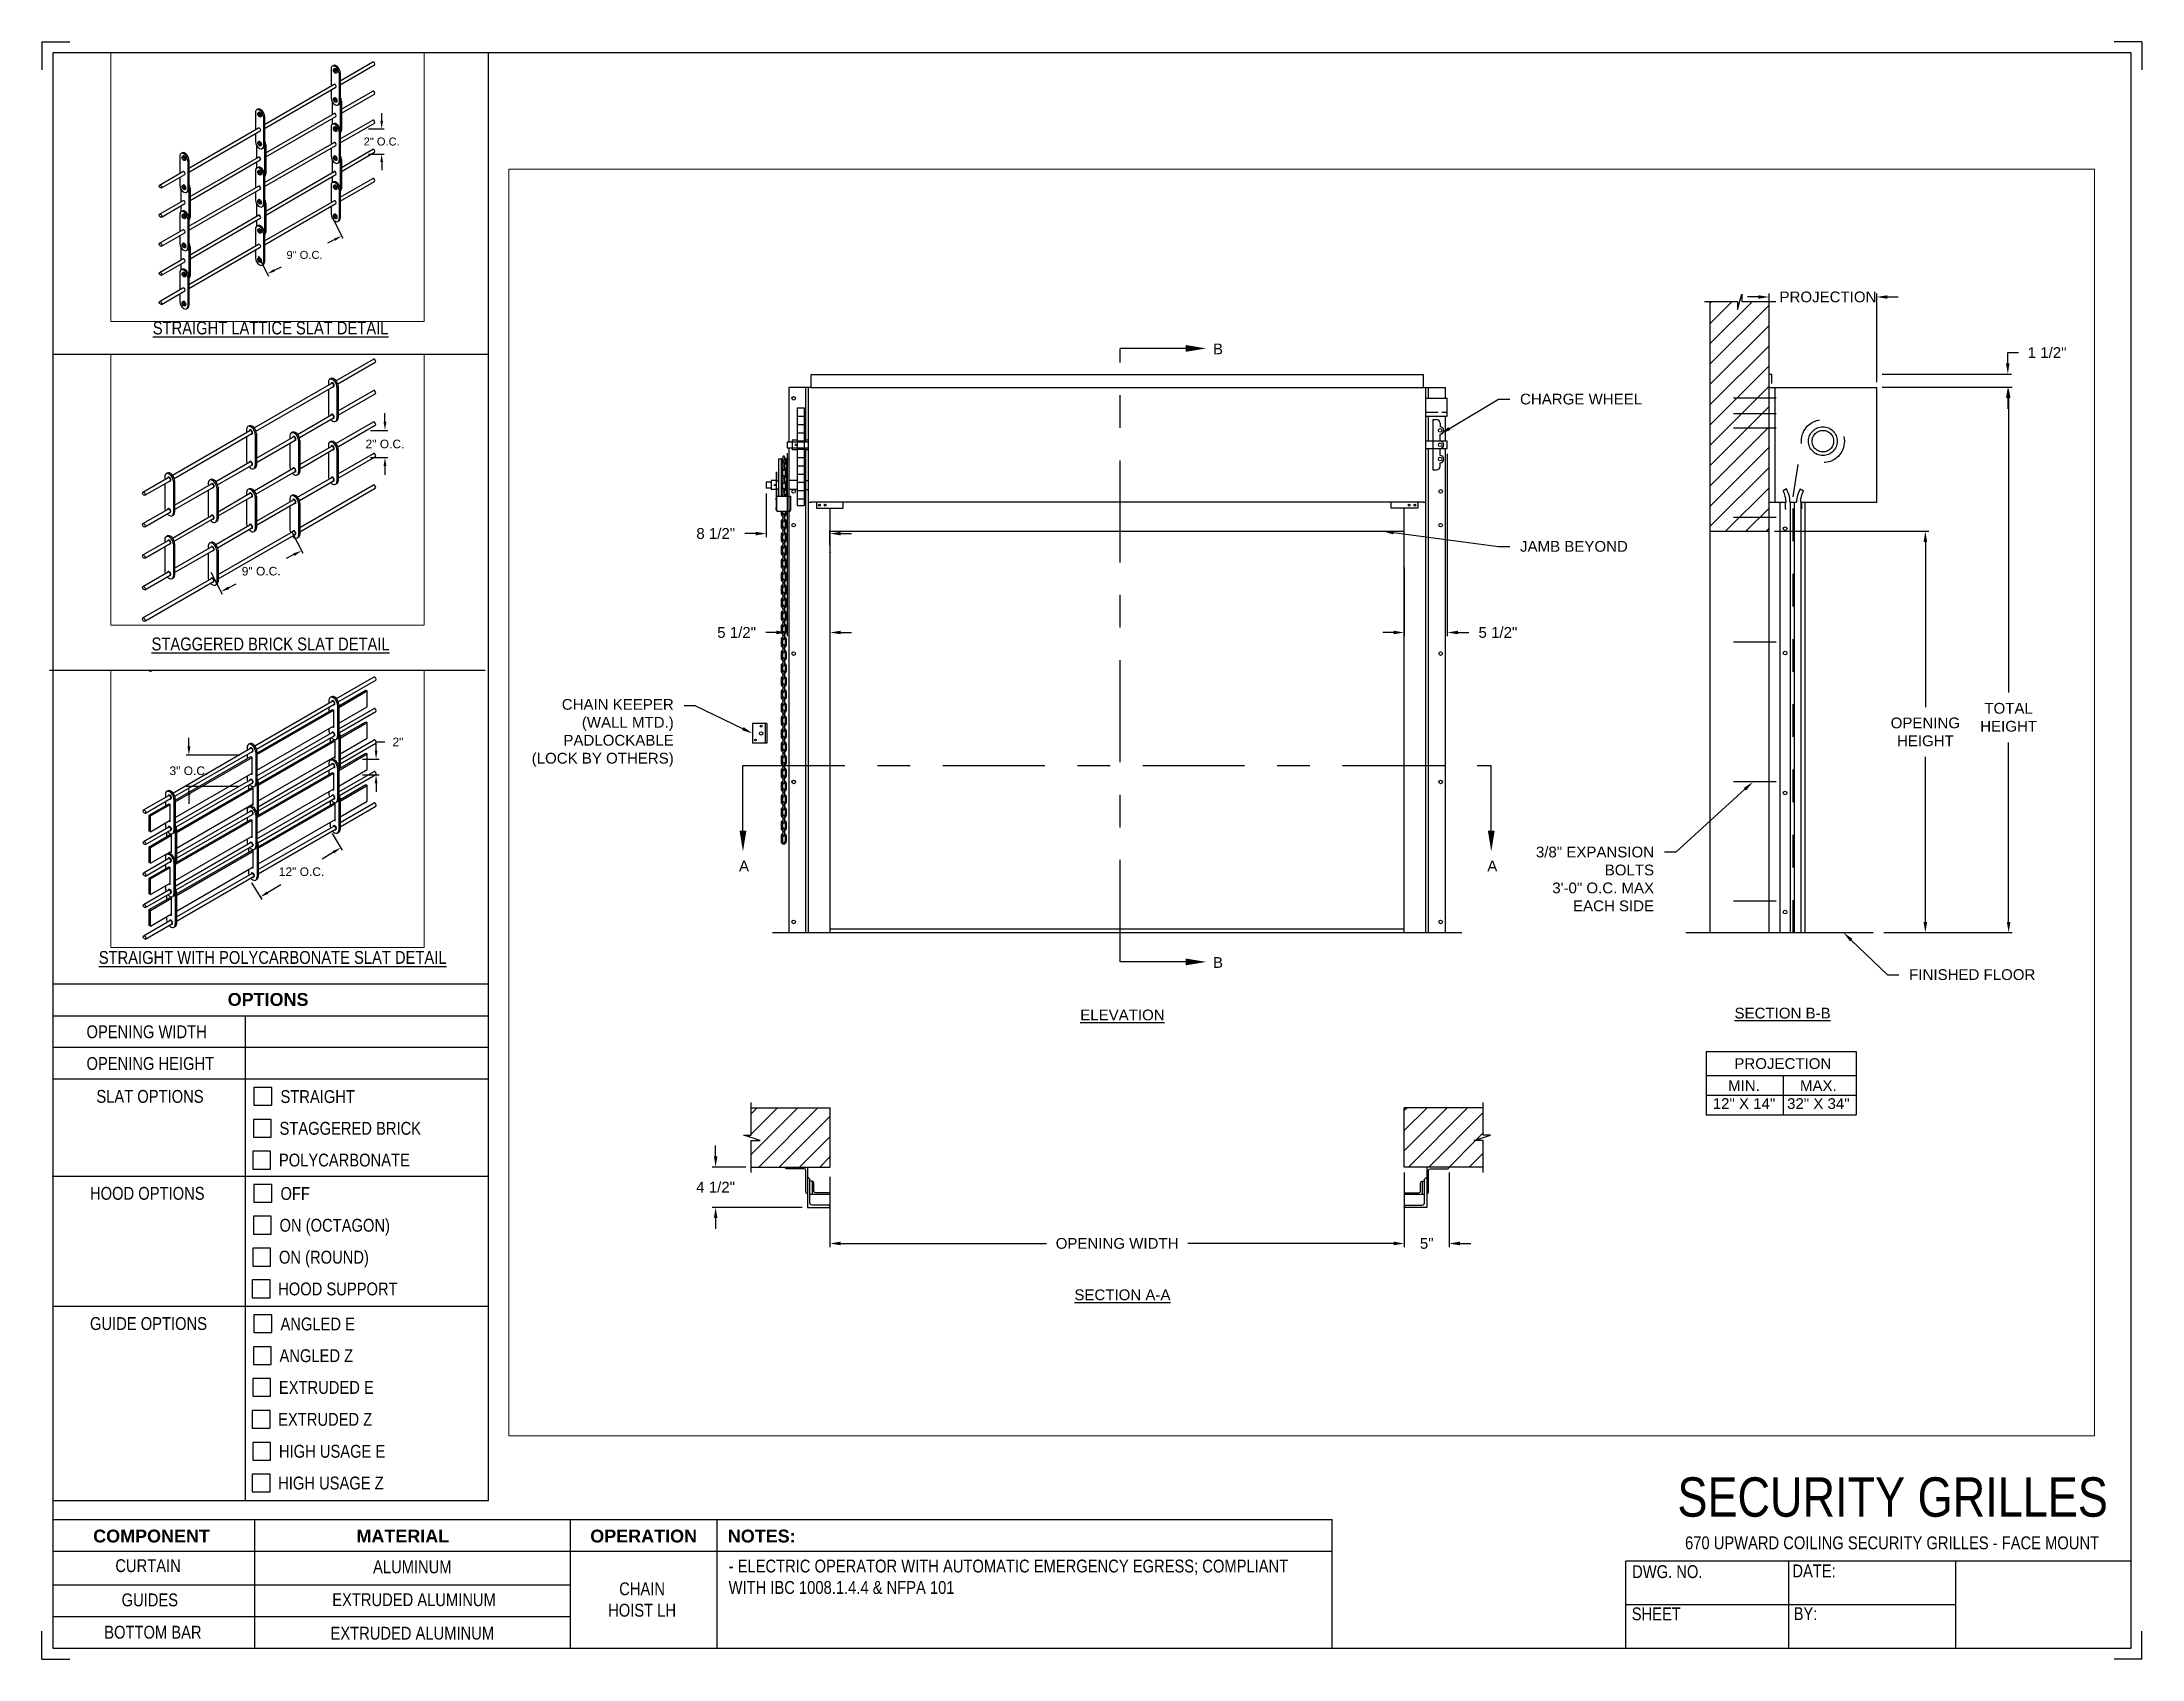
# Paper-space layout '670 CHAIN HOIST LH' of a CAD drawing. Header units: inches. Extents: x 0.1 to 10.9, y 0.1 to 8.4.
# The model-space entities are those that its viewports show. They can reach past a viewport. Long polylines and large blocks are cut down to what shows.
import ezdxf
from ezdxf import colors
from ezdxf.entities.mleader import LeaderData, LeaderLine
from ezdxf.math import Vec2, Vec3

# ---------------------------------------------------------------- set-up
doc = ezdxf.new("R2010")
doc.units = ezdxf.units.IN
doc.header["$LTSCALE"] = 0.25
doc.header["$MEASUREMENT"] = 0
for name, pattern in [('CENTER', [2, 1.25, -0.25, 0.25, -0.25]), ('CENTER2', [1.125, 0.75, -0.125, 0.125, -0.125]), ('HIDDEN', [0.375, 0.25, -0.125])]:
    doc.linetypes.add(name, pattern=pattern)
for name, color, linetype in [('ANNOTATIONS', 1, 'Continuous'), ('CHAIN HOIST LH', 7, 'Continuous'), ('DETAILS', 4, 'Continuous'), ('SECTION CUTS', 6, 'CENTER'), ('TITLE BLOCK', 7, 'Continuous')]:
    doc.layers.add(name, color=color, linetype=linetype)
doc.styles.add('ARIAL', font='arial.ttf', dxfattribs={"height": 0.09375})
doc.styles.add('CADdetails-DIMENSIONS', font='ARIALN.TTF', dxfattribs={"height": 2.38})
doc.styles.get("Standard").update_dxf_attribs({"font": 'romans.shx'})
doc.dimstyles.new('STANDARD$0', dxfattribs={"dimtxt": 0.09375, "dimasz": 0.09375, "dimexe": 0.03125, "dimexo": 0.046875, "dimgap": 0.09, "dimtad": 0, "dimtih": 1, "dimtoh": 1, "dimdec": 4, "dimzin": 0, "dimdsep": 46, "dimtxsty": 'ARIAL', "dimcen": 0.09, "dimadec": 0, "dimazin": 0, "dimtfac": 1, "dimtdec": 4, "dimtofl": 0, "dimtmove": 0, "dimatfit": 1, "dimfxl": 1, "dimtolj": 1, "dimtzin": 0, "dimarcsym": 0})
pattern_1 = [(45, (-16.66299, -38.43853), (-0.08838835, 0.08838835), [])]

psp = doc.layouts.new('670 CHAIN HOIST LH')

# ---------------------------------------------------------------- texts
at = {"layer": 'TITLE BLOCK', "style": 'CADdetails-DIMENSIONS'}
for s, insert, char_height, width, attachment_point in [('{\\LSTRAIGHT LATTICE SLAT DETAIL}', (1.248, 6.981), 0.06641, 1.75949, 2), ('{\\LSTAGGERED BRICK SLAT DETAIL}', (1.248, 5.348), 0.06641, 1.75949, 2), ('{\\L STRAIGHT WITH POLYCARBONATE SLAT DETAIL}', (1.248, 3.728), 0.06641, 1.94889, 2), ('{\\fArial|b1|i0|c0|p34;OPTIONS}', (1.235, 3.511), 0.06641, 1.75949, 2), ('OPENING WIDTH', (0.297, 3.344), 0.06641, 1.30693, 1), ('OPENING HEIGHT', (0.297, 3.18), 0.06641, 1.30693, 1), ('SLAT OPTIONS', (0.348, 3.01), 0.06641, 1.30693, 1), ('STRAIGHT', (1.299, 3.009), 0.0664, 1.23928, 1), ('STAGGERED BRICK', (1.294, 2.845), 0.06641, 1.53035, 1), ('POLYCARBONATE', (1.291, 2.681), 0.06641, 1.53035, 1), ('HOOD OPTIONS', (0.315, 2.509), 0.06641, 1.30693, 1), ('OFF', (1.299, 2.508), 0.0664, 1.23928, 1), ('ON (OCTAGON)', (1.294, 2.344), 0.06641, 1.53035, 1), ('ON (ROUND)', (1.291, 2.179), 0.0664, 1.53035, 1), ('HOOD SUPPORT', (1.287, 2.015), 0.06641, 1.53035, 1), ('GUIDE OPTIONS', (0.315, 1.836), 0.06641, 1.30693, 1), ('ANGLED E', (1.299, 1.834), 0.0664, 1.23928, 1), ('ANGLED Z', (1.294, 1.67), 0.0664, 1.53035, 1), ('EXTRUDED E', (1.291, 1.506), 0.0664, 1.53035, 1), ('EXTRUDED Z', (1.287, 1.341), 0.0664, 1.53035, 1), ('HIGH USAGE E', (1.291, 1.176), 0.06641, 1.53035, 1), ('HIGH USAGE Z', (1.287, 1.012), 0.06641, 1.53035, 1), ('\\A1;\\pxqc;SECURITY GRILLES', (10.979, 1.008), 0.20312, 2.70386, 3), ('{\\fArial|b1|i0|c0|p34;COMPONENT}', (0.633, 0.738), 0.06641, 1.75949, 2), ('{\\fArial|b1|i0|c0|p34;MATERIAL}', (1.931, 0.738), 0.06641, 1.75949, 2), ('{\\fArial|b1|i0|c0|p34;OPERATION}', (3.175, 0.738), 0.06641, 1.75949, 2), ('{\\fArial|b1|i0|c0|p34;NOTES:}', (3.785, 0.738), 0.06641, 1.75949, 2), ('670 UPWARD COILING SECURITY GRILLES - FACE MOUNT', (9.624, 0.703), 0.06641, 2.79915, 2), ('CURTAIN', (0.615, 0.585), 0.0664, 1.75949, 2), ('ALUMINUM', (1.98, 0.579), 0.0664, 1.75949, 2), ('\\pxql,t2;- ELECTRIC OPERATOR WITH AUTOMATIC EMERGENCY EGRESS; COMPLIANT WITH IBC 1008.1.4.4 & NFPA 101', (5.111, 0.583), 0.066406, 2.9937, 2), ('DWG. NO.', (8.463, 0.554), 0.0664, 1.75949, 2), ('DATE:', (9.221, 0.558), 0.0664, 1.75949, 2), ('\\pxqc;\\PCHAIN HOIST LH', (3.167, 0.576), 0.06641, 0.40286, 2), ('GUIDES', (0.624, 0.408), 0.0664, 1.75949, 2), ('EXTRUDED ALUMINUM', (1.989, 0.409), 0.06641, 1.75949, 2), ('SHEET', (8.406, 0.336), 0.0664, 1.75949, 2), ('BY:', (9.177, 0.337), 0.0664, 1.75949, 2), ('BOTTOM BAR', (0.64, 0.241), 0.0664, 1.75949, 2), ('EXTRUDED ALUMINUM', (1.98, 0.236), 0.06641, 1.75949, 2)]:
    psp.add_mtext(s, dxfattribs=dict(at, insert=insert, char_height=char_height, width=width, attachment_point=attachment_point))

msp = doc.modelspace()

# ---------------------------------------------------------------- texts
at = {"layer": 'ANNOTATIONS', "char_height": 0.09375, "attachment_point": 2, "style": 'ARIAL'}
for s, insert, width in [('{\\LELEVATION}', (179.58646, 219.47864), 3.0834986), ('{\\LSECTION B-B}', (185.33491, 219.4946), 1.3823677), ('{\\LSECTION A-A}', (179.58646, 217.04081), 1.3823677)]:
    msp.add_mtext(s, dxfattribs=dict(at, insert=insert, width=width))
for s, width, insert in [('PROJECTION ', 1.7594917, (185.33696, 219.05504)), ('MIN.\\P12" X 14" ', 0.6711642, (184.99884, 218.86305)), ('MAX.\\P32" X 34"', 0.6567117, (185.64627, 218.86305))]:
    msp.add_mtext_dynamic_manual_height_columns(s, width=width, gutter_width=1.36268, heights=[0], dxfattribs=dict(at, insert=insert))
at = {"layer": 'SECTION CUTS', "style": 'ARIAL'}
for s, p in [('B', (180.37497, 225.18623)), ('A', (176.24765, 220.68273)), ('A', (182.7636, 220.68273)), ('B', (180.37497, 219.84202))]:
    msp.add_text(s, height=0.09375, dxfattribs=at).set_placement(p)

# ---------------------------------------------------------------- blocks, each defined once
blk = doc.blocks.new('*D28')
at = {"layer": 'ANNOTATIONS', "color": 0, "lineweight": -2, "transparency": 16777216}
for p, q in [((176.485, 223.975), (176.485, 223.594)), ((177.04, 223.524), (177.04, 223.656)), ((176.392, 223.625), (176.298, 223.625)), ((177.134, 223.625), (177.228, 223.625))]:
    blk.add_line(p, q, dxfattribs=at)
at = {"layer": 'ANNOTATIONS', "color": 0, "transparency": 16777216}
for points in [[(176.392, 223.64), (176.392, 223.609), (176.485, 223.625)], [(177.134, 223.64), (177.134, 223.609), (177.04, 223.625)]]:
    blk.add_solid(points, dxfattribs=at)
at = {"layer": 'defpoints', "color": 0, "transparency": 16777216}
for p in [(176.485, 224.022), (176.485, 223.625), (177.04, 223.477)]:
    blk.add_point(p, dxfattribs=at)
at = {"layer": 'ANNOTATIONS', "color": 0, "transparency": 16777216, "insert": (176.045, 223.625), "char_height": 0.0938, "attachment_point": 5, "style": 'ARIAL'}
blk.add_mtext('\\A1;8 1/2"', dxfattribs=at)
blk = doc.blocks.new('*D33')
at = {"layer": 'ANNOTATIONS', "color": 0, "lineweight": -2, "transparency": 16777216}
for p, q in [((176.668, 224.326), (176.668, 222.732)), ((177.04, 223.33), (177.04, 222.732)), ((176.574, 222.763), (176.48, 222.763)), ((177.134, 222.763), (177.228, 222.763))]:
    blk.add_line(p, q, dxfattribs=at)
at = {"layer": 'ANNOTATIONS', "color": 0, "transparency": 16777216}
for points in [[(176.574, 222.779), (176.574, 222.748), (176.668, 222.763)], [(177.134, 222.779), (177.134, 222.748), (177.04, 222.763)]]:
    blk.add_solid(points, dxfattribs=at)
at = {"layer": 'defpoints', "color": 0, "transparency": 16777216}
for p in [(176.668, 224.373), (177.04, 223.377), (176.668, 222.763)]:
    blk.add_point(p, dxfattribs=at)
at = {"layer": 'ANNOTATIONS', "color": 0, "transparency": 16777216, "insert": (176.227, 222.763), "char_height": 0.0938, "attachment_point": 5, "style": 'ARIAL'}
blk.add_mtext('\\A1;5 1/2"', dxfattribs=at)
blk = doc.blocks.new('*D34')
at = {"layer": 'ANNOTATIONS', "color": 0, "lineweight": -2, "transparency": 16777216}
for p, q in [((182.415, 224.32), (182.415, 222.732)), ((182.04, 223.33), (182.04, 222.732)), ((181.947, 222.763), (181.853, 222.763)), ((182.509, 222.763), (182.603, 222.763))]:
    blk.add_line(p, q, dxfattribs=at)
at = {"layer": 'ANNOTATIONS', "color": 0, "transparency": 16777216}
for points in [[(181.947, 222.779), (181.947, 222.748), (182.04, 222.763)], [(182.509, 222.779), (182.509, 222.748), (182.415, 222.763)]]:
    blk.add_solid(points, dxfattribs=at)
at = {"layer": 'defpoints', "color": 0, "transparency": 16777216}
for p in [(182.415, 224.367), (182.04, 223.377), (182.04, 222.763)]:
    blk.add_point(p, dxfattribs=at)
at = {"layer": 'ANNOTATIONS', "color": 0, "transparency": 16777216, "insert": (182.856, 222.763), "char_height": 0.0938, "attachment_point": 5, "style": 'ARIAL'}
blk.add_mtext('\\A1;5 1/2"', dxfattribs=at)
blk = doc.blocks.new('*D29')
at = {"layer": 'ANNOTATIONS', "color": 0, "lineweight": -2, "transparency": 16777216}
for p, q in [((176.044, 218.201), (176.044, 218.295)), ((176.306, 218.107), (176.013, 218.107)), ((176.798, 217.755), (176.013, 217.755)), ((176.044, 217.662), (176.044, 217.568))]:
    blk.add_line(p, q, dxfattribs=at)
at = {"layer": 'ANNOTATIONS', "color": 0, "transparency": 16777216}
for points in [[(176.029, 218.201), (176.06, 218.201), (176.044, 218.107)], [(176.029, 217.662), (176.06, 217.662), (176.044, 217.755)]]:
    blk.add_solid(points, dxfattribs=at)
at = {"layer": 'defpoints', "color": 0, "transparency": 16777216}
for p in [(176.353, 218.107), (176.044, 217.755), (176.845, 217.755)]:
    blk.add_point(p, dxfattribs=at)
at = {"layer": 'ANNOTATIONS', "color": 0, "transparency": 16777216, "insert": (176.044, 217.931), "char_height": 0.0938, "attachment_point": 5, "style": 'ARIAL'}
blk.add_mtext('\\A1;4 1/2"', dxfattribs=at)
blk = doc.blocks.new('*D30')
at = {"layer": 'ANNOTATIONS', "color": 0, "lineweight": -2, "transparency": 16777216}
for p, q in [((182.04, 218.06), (182.04, 217.41)), ((182.431, 218.06), (182.431, 217.41)), ((181.947, 217.441), (181.853, 217.441)), ((182.525, 217.441), (182.619, 217.441))]:
    blk.add_line(p, q, dxfattribs=at)
at = {"layer": 'ANNOTATIONS', "color": 0, "transparency": 16777216}
for points in [[(181.947, 217.457), (181.947, 217.425), (182.04, 217.441)], [(182.525, 217.457), (182.525, 217.425), (182.431, 217.441)]]:
    blk.add_solid(points, dxfattribs=at)
at = {"layer": 'defpoints', "color": 0, "transparency": 16777216}
for p in [(182.04, 218.107), (182.431, 218.107), (182.431, 217.441)]:
    blk.add_point(p, dxfattribs=at)
at = {"layer": 'ANNOTATIONS', "color": 0, "transparency": 16777216, "insert": (182.236, 217.441), "char_height": 0.0938, "attachment_point": 5, "style": 'ARIAL'}
blk.add_mtext('\\A1;5"', dxfattribs=at)
blk = doc.blocks.new('*D31')
at = {"layer": 'ANNOTATIONS', "color": 0, "lineweight": -2, "transparency": 16777216}
for p, q in [((185.123, 225.686), (185.029, 225.686)), ((185.217, 225.06), (185.217, 225.717)), ((186.154, 224.945), (186.154, 225.717)), ((186.248, 225.686), (186.342, 225.686))]:
    blk.add_line(p, q, dxfattribs=at)
at = {"layer": 'ANNOTATIONS', "color": 0, "transparency": 16777216}
for points in [[(185.123, 225.701), (185.123, 225.67), (185.217, 225.686)], [(186.248, 225.701), (186.248, 225.67), (186.154, 225.686)]]:
    blk.add_solid(points, dxfattribs=at)
at = {"layer": 'defpoints', "color": 0, "transparency": 16777216}
for p in [(186.154, 225.686), (185.217, 225.014), (186.154, 224.899)]:
    blk.add_point(p, dxfattribs=at)
at = {"layer": 'ANNOTATIONS', "color": 0, "transparency": 16777216, "insert": (185.73, 225.686), "char_height": 0.09375, "attachment_point": 5, "style": 'ARIAL'}
blk.add_mtext('\\A1;PROJECTION', dxfattribs=at)
blk = doc.blocks.new('*D32')
at = {"layer": 'ANNOTATIONS', "color": 0, "lineweight": -2, "transparency": 16777216}
for p, q in [((187.296, 225.107), (187.296, 225.201)), ((187.296, 225.201), (187.389, 225.201)), ((186.201, 225.014), (187.327, 225.014)), ((186.201, 224.899), (187.327, 224.899)), ((187.296, 224.805), (187.296, 224.711))]:
    blk.add_line(p, q, dxfattribs=at)
at = {"layer": 'ANNOTATIONS', "color": 0, "transparency": 16777216}
for points in [[(187.28, 225.107), (187.311, 225.107), (187.296, 225.014)], [(187.28, 224.805), (187.311, 224.805), (187.296, 224.899)]]:
    blk.add_solid(points, dxfattribs=at)
at = {"layer": 'defpoints', "color": 0, "transparency": 16777216}
for p in [(186.154, 225.014), (187.296, 225.014), (186.154, 224.899)]:
    blk.add_point(p, dxfattribs=at)
at = {"layer": 'ANNOTATIONS', "color": 0, "transparency": 16777216, "insert": (187.638, 225.201), "char_height": 0.0938, "attachment_point": 5, "style": 'ARIAL'}
blk.add_mtext('\\A1;1 1/2"', dxfattribs=at)
blk = doc.blocks.new('*D35')
at = {"layer": 'ANNOTATIONS', "color": 0, "lineweight": -2, "transparency": 16777216}
for p, q in [((185.264, 223.645), (186.609, 223.645)), ((186.578, 223.551), (186.578, 222.114)), ((186.578, 220.242), (186.578, 221.679)), ((186.217, 220.149), (186.609, 220.149))]:
    blk.add_line(p, q, dxfattribs=at)
at = {"layer": 'ANNOTATIONS', "color": 0, "transparency": 16777216}
for points in [[(186.562, 223.551), (186.594, 223.551), (186.578, 223.645)], [(186.562, 220.242), (186.594, 220.242), (186.578, 220.149)]]:
    blk.add_solid(points, dxfattribs=at)
at = {"layer": 'defpoints', "color": 0, "transparency": 16777216}
for p in [(185.217, 223.645), (186.578, 223.645), (186.17, 220.149)]:
    blk.add_point(p, dxfattribs=at)
at = {"layer": 'ANNOTATIONS', "color": 0, "transparency": 16777216, "insert": (186.578, 221.897), "char_height": 0.09375, "attachment_point": 5, "style": 'ARIAL'}
blk.add_mtext('\\A1;OPENING \\PHEIGHT', dxfattribs=at)
blk = doc.blocks.new('*D36')
at = {"layer": 'ANNOTATIONS', "color": 0, "lineweight": -2, "transparency": 16777216}
for p, q in [((186.201, 224.899), (187.335, 224.899)), ((187.303, 224.805), (187.303, 222.241)), ((187.303, 220.242), (187.303, 221.806)), ((186.217, 220.149), (187.335, 220.149))]:
    blk.add_line(p, q, dxfattribs=at)
at = {"layer": 'ANNOTATIONS', "color": 0, "transparency": 16777216}
for points in [[(187.288, 224.805), (187.319, 224.805), (187.303, 224.899)], [(187.288, 220.242), (187.319, 220.242), (187.303, 220.149)]]:
    blk.add_solid(points, dxfattribs=at)
at = {"layer": 'defpoints', "color": 0, "transparency": 16777216}
for p in [(186.154, 224.899), (186.17, 220.149), (187.303, 220.149)]:
    blk.add_point(p, dxfattribs=at)
at = {"layer": 'ANNOTATIONS', "color": 0, "transparency": 16777216, "insert": (187.303, 222.024), "char_height": 0.0938, "attachment_point": 5, "style": 'ARIAL'}
blk.add_mtext('\\A1;TOTAL\\PHEIGHT', dxfattribs=at)
blk = doc.blocks.new('*D37')
at = {"layer": 'ANNOTATIONS', "color": 0, "lineweight": -2, "transparency": 16777216}
for p, q in [((177.04, 218.021), (177.04, 217.41)), ((177.134, 217.441), (178.924, 217.441)), ((181.947, 217.441), (180.157, 217.441)), ((182.04, 217.488), (182.04, 217.472))]:
    blk.add_line(p, q, dxfattribs=at)
at = {"layer": 'ANNOTATIONS', "color": 0, "transparency": 16777216}
for points in [[(177.134, 217.457), (177.134, 217.425), (177.04, 217.441)], [(181.947, 217.457), (181.947, 217.425), (182.04, 217.441)]]:
    blk.add_solid(points, dxfattribs=at)
at = {"layer": 'defpoints', "color": 0, "transparency": 16777216}
for p in [(177.04, 218.068), (182.04, 217.441), (182.04, 217.441)]:
    blk.add_point(p, dxfattribs=at)
at = {"layer": 'ANNOTATIONS', "color": 0, "transparency": 16777216, "insert": (179.54, 217.441), "char_height": 0.09375, "attachment_point": 5, "style": 'ARIAL'}
blk.add_mtext('\\A1;OPENING WIDTH', dxfattribs=at)
blk = doc.blocks.new('*D101')
at = {"layer": 'ANNOTATIONS', "color": 0, "lineweight": -2, "transparency": 16777216}
for p, q in [((172.436, 222.413), (172.559, 222.171)), ((172.461, 222.156), (172.378, 222.114)), ((171.556, 221.966), (171.68, 221.724)), ((171.749, 221.794), (171.833, 221.836))]:
    blk.add_line(p, q, dxfattribs=at)
at = {"layer": 'ANNOTATIONS', "color": 0, "transparency": 16777216}
for points in [[(172.454, 222.17), (172.468, 222.142), (172.545, 222.199)], [(171.742, 221.808), (171.756, 221.78), (171.665, 221.751)]]:
    blk.add_solid(points, dxfattribs=at)
at = {"layer": 'defpoints', "color": 0, "transparency": 16777216}
for p in [(172.415, 222.455), (172.545, 222.199), (171.535, 222.008)]:
    blk.add_point(p, dxfattribs=at)
at = {"layer": 'ANNOTATIONS', "color": 0, "transparency": 16777216, "insert": (172.105, 221.975), "char_height": 0.09375, "attachment_point": 5, "style": 'ARIAL'}
blk.add_mtext('\\A1;9" O.C.', dxfattribs=at)
blk = doc.blocks.new('*D102')
at = {"layer": 'ANNOTATIONS', "color": 0, "lineweight": -2, "transparency": 16777216}
for p, q in [((173.016, 223.557), (173.016, 223.65)), ((172.86, 223.463), (173.047, 223.463)), ((172.86, 223.166), (173.047, 223.166)), ((173.016, 223.072), (173.016, 222.978))]:
    blk.add_line(p, q, dxfattribs=at)
at = {"layer": 'ANNOTATIONS', "color": 0, "transparency": 16777216}
for points in [[(173, 223.557), (173.032, 223.557), (173.016, 223.463)], [(173, 223.072), (173.032, 223.072), (173.016, 223.166)]]:
    blk.add_solid(points, dxfattribs=at)
at = {"layer": 'defpoints', "color": 0, "transparency": 16777216}
for p in [(172.813, 223.463), (173.016, 223.463), (172.813, 223.166)]:
    blk.add_point(p, dxfattribs=at)
at = {"layer": 'ANNOTATIONS', "color": 0, "transparency": 16777216, "insert": (173.016, 223.314), "char_height": 0.09375, "attachment_point": 5, "style": 'ARIAL'}
blk.add_mtext('\\A1;2" O.C.', dxfattribs=at)
blk = doc.blocks.new('*D103')
at = {"layer": 'ANNOTATIONS', "color": 0, "lineweight": -2, "transparency": 16777216}
for p, q in [((172.145, 219.286), (172.268, 219.044)), ((172.17, 219.029), (172.087, 218.986)), ((171.265, 218.839), (171.389, 218.596)), ((171.458, 218.667), (171.542, 218.709))]:
    blk.add_line(p, q, dxfattribs=at)
at = {"layer": 'ANNOTATIONS', "color": 0, "transparency": 16777216}
for points in [[(172.163, 219.043), (172.177, 219.015), (172.254, 219.071)], [(171.451, 218.681), (171.465, 218.653), (171.374, 218.624)]]:
    blk.add_solid(points, dxfattribs=at)
at = {"layer": 'defpoints', "color": 0, "transparency": 16777216}
for p in [(172.124, 219.328), (172.254, 219.071), (171.244, 218.881)]:
    blk.add_point(p, dxfattribs=at)
at = {"layer": 'ANNOTATIONS', "color": 0, "transparency": 16777216, "insert": (171.814, 218.848), "char_height": 0.09375, "attachment_point": 5, "style": 'ARIAL'}
blk.add_mtext('\\A1;9" O.C.', dxfattribs=at)
blk = doc.blocks.new('*D104')
at = {"layer": 'ANNOTATIONS', "color": 0, "lineweight": -2, "transparency": 16777216}
for p, q in [((173.166, 220.481), (173.166, 220.574)), ((173.009, 220.387), (173.197, 220.387)), ((173.009, 220.09), (173.197, 220.09)), ((173.166, 219.996), (173.166, 219.902))]:
    blk.add_line(p, q, dxfattribs=at)
at = {"layer": 'ANNOTATIONS', "color": 0, "transparency": 16777216}
for points in [[(173.15, 220.481), (173.181, 220.481), (173.166, 220.387)], [(173.15, 219.996), (173.181, 219.996), (173.166, 220.09)]]:
    blk.add_solid(points, dxfattribs=at)
at = {"layer": 'defpoints', "color": 0, "transparency": 16777216}
for p in [(172.962, 220.387), (173.166, 220.387), (172.962, 220.09)]:
    blk.add_point(p, dxfattribs=at)
at = {"layer": 'ANNOTATIONS', "color": 0, "transparency": 16777216, "insert": (173.166, 220.238), "char_height": 0.09375, "attachment_point": 5, "style": 'ARIAL'}
blk.add_mtext('\\A1;2" O.C.', dxfattribs=at)
blk = doc.blocks.new('*D105')
at = {"layer": 'ANNOTATIONS', "color": 0, "lineweight": -2, "transparency": 16777216}
for p, q in [((172.524, 216.531), (172.636, 216.348)), ((172.54, 216.326), (172.417, 216.251)), ((171.644, 215.992), (171.756, 215.809)), ((171.82, 215.885), (171.965, 215.974))]:
    blk.add_line(p, q, dxfattribs=at)
at = {"layer": 'ANNOTATIONS', "color": 0, "transparency": 16777216}
for points in [[(172.531, 216.339), (172.548, 216.312), (172.619, 216.375)], [(171.812, 215.898), (171.828, 215.871), (171.74, 215.836)]]:
    blk.add_solid(points, dxfattribs=at)
at = {"layer": 'defpoints', "color": 0, "transparency": 16777216}
for p in [(172.499, 216.571), (172.619, 216.375), (171.62, 216.032)]:
    blk.add_point(p, dxfattribs=at)
at = {"layer": 'ANNOTATIONS', "color": 0, "transparency": 16777216, "insert": (172.191, 216.112), "char_height": 0.09375, "attachment_point": 5, "style": 'ARIAL'}
blk.add_mtext('\\A1;12" O.C.', dxfattribs=at)
blk = doc.blocks.new('*D106')
at = {"layer": 'ANNOTATIONS', "color": 0, "lineweight": -2, "transparency": 16777216}
for p, q in [((173.005, 217.437), (173.005, 217.531)), ((173.005, 217.531), (173.099, 217.531)), ((172.858, 217.343), (173.037, 217.343)), ((172.858, 217.171), (173.037, 217.171)), ((173.005, 217.077), (173.005, 216.984))]:
    blk.add_line(p, q, dxfattribs=at)
at = {"layer": 'ANNOTATIONS', "color": 0, "transparency": 16777216}
for points in [[(172.99, 217.437), (173.021, 217.437), (173.005, 217.343)], [(172.99, 217.077), (173.021, 217.077), (173.005, 217.171)]]:
    blk.add_solid(points, dxfattribs=at)
at = {"layer": 'defpoints', "color": 0, "transparency": 16777216}
for p in [(172.811, 217.343), (173.005, 217.343), (172.811, 217.171)]:
    blk.add_point(p, dxfattribs=at)
at = {"layer": 'ANNOTATIONS', "color": 0, "transparency": 16777216, "insert": (173.244, 217.531), "char_height": 0.0938, "attachment_point": 5, "style": 'ARIAL'}
blk.add_mtext('\\A1;2"', dxfattribs=at)
blk = doc.blocks.new('*D107')
at = {"layer": 'ANNOTATIONS', "color": 0, "lineweight": -2, "transparency": 16777216}
for p, q in [((170.961, 217.481), (170.961, 217.575)), ((171.516, 217.387), (170.93, 217.387)), ((171.516, 217.044), (170.93, 217.044)), ((170.961, 216.95), (170.961, 216.856))]:
    blk.add_line(p, q, dxfattribs=at)
at = {"layer": 'ANNOTATIONS', "color": 0, "transparency": 16777216}
for points in [[(170.945, 217.481), (170.977, 217.481), (170.961, 217.387)], [(170.945, 216.95), (170.977, 216.95), (170.961, 217.044)]]:
    blk.add_solid(points, dxfattribs=at)
at = {"layer": 'defpoints', "color": 0, "transparency": 16777216}
for p in [(171.562, 217.387), (170.961, 217.044), (171.562, 217.044)]:
    blk.add_point(p, dxfattribs=at)
at = {"layer": 'ANNOTATIONS', "color": 0, "transparency": 16777216, "insert": (170.961, 217.215), "char_height": 0.09375, "attachment_point": 5, "style": 'ARIAL'}
blk.add_mtext('\\A1;3" O.C.', dxfattribs=at)

# ---------------------------------------------------------------- dimensions: what is measured, and where the dimension line sits
at = {"layer": 'ANNOTATIONS'}
for base, p1, p2, text, picture, middle in [((186.15442, 225.68587), (185.21692, 225.0136), (186.15442, 224.89855), 'PROJECTION', '*D31', (185.72972, 225.68587)), ((182.4312, 217.44098), (182.04044, 218.10708), (182.4312, 218.10708), '5"', '*D30', (182.23582, 217.44098))]:
    dim = msp.add_linear_dim(base=base, p1=p1, p2=p2, text=text, dimstyle='STANDARD$0', dxfattribs=at)
    dim.commit()
    dim.dimension.update_dxf_attribs({"geometry": picture, "text_midpoint": middle, "dimtype": 160})
for base, p1, p2, text, picture, middle in [((187.29567, 225.0136), (186.15442, 224.89855), (186.15442, 225.0136), '1 1/2"', '*D32', (187.63811, 225.2011)), ((173.01608, 223.46292), (172.81295, 223.16568), (172.81295, 223.46292), '2" O.C.', '*D102', (173.01608, 223.3143)), ((186.57799, 223.64519), (186.17005, 220.14855), (185.21692, 223.64519), 'OPENING \\PHEIGHT', '*D35', (186.57799, 221.89687)), ((173.16551, 220.38698), (172.96238, 220.08974), (172.96238, 220.38698), '2" O.C.', '*D104', (173.16551, 220.23836)), ((170.96098, 217.04351), (171.56244, 217.38726), (171.56244, 217.04351), '3" O.C.', '*D107', (170.96098, 217.21539))]:
    dim = msp.add_linear_dim(base=base, p1=p1, p2=p2, angle=90, text=text, dimstyle='STANDARD$0', dxfattribs=at)
    dim.commit()
    dim.dimension.update_dxf_attribs({"geometry": picture, "text_midpoint": middle})
for base, p1, p2, angle, text, picture, middle, dimtype in [((187.30349, 220.14855), (186.15442, 224.89855), (186.17005, 220.14855), 90, 'TOTAL\\PHEIGHT', '*D36', (187.30349, 222.02355), 160), ((176.66773, 222.76335), (177.04044, 223.37673), (176.66773, 224.3726), 180, '5 1/2"', '*D33', (176.22713, 222.76335), 160), ((182.04044, 222.76335), (182.41544, 224.3673), (182.04044, 223.37668), 180, '5 1/2"', '*D34', (182.85604, 222.76335), 160), ((176.48534, 223.62487), (177.04044, 223.47673), (176.48534, 224.02191), 180, '8 1/2"', '*D28', (176.04467, 223.62487), 160), ((176.04449, 217.7554), (176.35294, 218.10708), (176.84506, 217.7554), 90, '4 1/2"', '*D29', (176.04449, 217.93124), 160), ((172.6195, 216.37451), (171.61961, 216.03183), (172.49922, 216.5708), 31.49751, '12" O.C.', '*D105', (172.19134, 216.11216), 161)]:
    dim = msp.add_linear_dim(base=base, p1=p1, p2=p2, angle=angle, text=text, dimstyle='STANDARD$0', dxfattribs=at)
    dim.commit()
    dim.dimension.update_dxf_attribs({"geometry": picture, "text_midpoint": middle, "dimtype": dimtype})
for p1, p2, distance, text, picture, middle in [((171.53503, 222.00786), (172.41464, 222.45496), -0.28764, '9" O.C.', '*D101', (172.10517, 221.975)), ((171.24403, 218.88073), (172.12364, 219.32783), -0.28764, '9" O.C.', '*D103', (171.81416, 218.84787)), ((172.8107, 217.17119), (172.8107, 217.34337), -0.19474, '2"', '*D106', (173.24387, 217.53087))]:
    dim = msp.add_aligned_dim(p1=p1, p2=p2, distance=distance, text=text, dimstyle='STANDARD$0', dxfattribs=at)
    dim.commit()
    dim.dimension.update_dxf_attribs({"geometry": picture, "text_midpoint": middle})
dim = msp.add_linear_dim(base=(182.04044, 217.44098), p1=(177.04044, 218.06802), p2=(182.04044, 217.44098), text='OPENING WIDTH', dimstyle='STANDARD$0', dxfattribs=at)
dim.commit()
dim.dimension.update_dxf_attribs({"geometry": '*D37', "text_midpoint": (179.54044, 217.44098)})

# ---------------------------------------------------------------- hatches: boundary and pattern name
at = {"layer": 'CHAIN HOIST LH', "linetype": 'Continuous'}
h = msp.add_hatch(dxfattribs=at)
h.set_pattern_fill('ANSI31', color=256, style=0)
h.set_pattern_definition([(45, (-16.61151, -38.43853), (-0.088388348, 0.088388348), [])])
h.paths.add_polyline_path([(185.21692, 224.91232), (185.21692, 225.64691), (184.98043, 225.64691), (184.98043, 225.71157), (184.94201, 225.57821), (184.94201, 225.64691), (184.7013, 225.64691), (184.7013, 225.09661)])
h.paths.add_polyline_path([(184.7013, 225.09661), (184.7013, 223.64519), (185.21692, 223.64519), (185.21692, 224.89855), (185.21692, 224.91232)])
at = {"layer": 'CHAIN HOIST LH'}
h = msp.add_hatch(dxfattribs=at)
h.set_pattern_fill('ANSI31', color=256, style=0)
h.set_pattern_definition(pattern_1)
h.paths.add_polyline_path([(177.04044, 218.62271), (176.35294, 218.62271), (176.35294, 218.38551), (176.28883, 218.38551), (176.4309, 218.3386), (176.35294, 218.3386), (176.35294, 218.10708), (177.04044, 218.10708), (177.04044, 218.26959)])
h = msp.add_hatch(dxfattribs=at)
h.set_pattern_fill('ANSI31', color=256, style=0)
h.set_pattern_definition(pattern_1)
h.paths.add_polyline_path([(182.79204, 218.38551), (182.72794, 218.38551), (182.72794, 218.62271), (182.04044, 218.62271), (182.04044, 218.10708), (182.05861, 218.10708), (182.72794, 218.10708), (182.72794, 218.3386), (182.64997, 218.3386)])

# ---------------------------------------------------------------- linework, layer by layer
at = {"layer": 'ANNOTATIONS'}
for p, q in [((184.66827, 219.11447), (184.66827, 218.5631)), ((184.66827, 219.11447), (185.97604, 219.11447)), ((185.97604, 219.11447), (185.97604, 218.5631)), ((184.66827, 218.903), (185.97604, 218.903)), ((185.34113, 218.903), (185.34113, 218.5631)), ((184.66827, 218.73305), (185.97604, 218.73305)), ((184.66827, 218.5631), (185.97604, 218.5631))]:
    msp.add_line(p, q, dxfattribs=at)
at = {"layer": 'CHAIN HOIST LH', "linetype": 'Continuous'}
for p, q in [((184.94201, 225.57821), (184.98043, 225.71157)), ((184.98043, 225.71157), (184.98043, 225.64691)), ((184.65491, 225.64691), (184.94201, 225.64691)), ((184.7013, 225.64691), (184.7013, 220.14855)), ((184.94201, 225.64691), (184.94201, 225.57821)), ((184.98043, 225.64691), (185.27562, 225.64691)), ((185.21692, 220.14855), (185.21692, 225.64691)), ((185.21692, 225.0136), (185.23832, 225.0136)), ((185.23832, 225.0136), (185.23832, 224.93134)), ((176.87638, 224.89855), (176.68079, 224.89855)), ((176.68079, 224.89855), (176.68079, 224.4245)), ((176.8295, 224.4245), (176.8295, 224.89855)), ((176.85294, 220.14855), (176.85294, 224.89855)), ((182.2045, 224.89855), (182.40009, 224.89855)), ((182.22794, 220.14855), (182.22794, 224.89855)), ((182.22794, 224.8048), (182.41544, 224.8048)), ((182.25138, 224.8048), (182.25138, 224.89855)), ((182.40009, 224.8048), (182.40009, 224.89855)), ((182.41544, 224.64855), (182.41544, 224.8048)), ((185.21692, 224.89855), (186.15442, 224.89855)), ((185.2697, 223.89855), (185.2697, 224.89855)), ((186.15442, 223.89855), (186.15442, 224.89855)), ((182.33621, 224.6798), (182.22794, 224.6798)), ((182.22794, 224.64855), (182.41544, 224.64855)), ((182.25138, 224.4298), (182.25138, 224.64855)), ((182.29044, 224.6173), (182.29044, 224.1798)), ((182.29044, 224.6173), (182.32169, 224.6173)), ((182.35294, 224.58605), (182.35294, 224.5548)), ((182.41544, 224.6798), (182.36746, 224.6798)), ((182.40009, 224.4298), (182.40009, 224.64855)), ((176.68079, 224.3726), (176.68079, 220.14855)), ((176.8295, 220.14855), (176.8295, 224.3726)), ((182.41544, 224.4298), (182.22794, 224.4298)), ((182.35294, 224.4298), (182.35294, 224.4923)), ((182.41544, 224.3673), (182.41544, 224.4298)), ((182.22794, 224.3673), (182.41544, 224.3673)), ((182.25138, 220.14855), (182.25138, 224.3673)), ((182.35294, 224.3048), (182.35294, 224.3673)), ((182.35294, 224.21105), (182.35294, 224.2423)), ((182.40009, 220.14855), (182.40009, 224.3673)), ((182.29044, 224.1798), (182.32169, 224.1798)), ((185.36744, 224.01414), (185.33853, 223.99716)), ((185.48827, 224.01414), (185.51718, 223.99716)), ((176.85294, 223.89855), (176.87638, 223.89855)), ((176.92358, 223.89855), (176.92358, 223.84613)), ((176.92358, 223.84613), (177.15438, 223.84613)), ((177.04044, 220.14855), (177.04044, 223.84613)), ((177.15438, 223.84613), (177.15438, 223.89855)), ((181.92649, 223.84613), (181.92649, 223.89855)), ((182.1573, 223.84613), (181.92649, 223.84613)), ((182.04044, 220.14855), (182.04044, 223.84613)), ((182.1573, 223.89855), (182.1573, 223.84613)), ((182.2045, 223.89855), (182.22794, 223.89855)), ((185.21692, 223.89855), (185.36536, 223.89855)), ((185.31087, 223.89855), (185.31087, 220.14855)), ((185.35755, 223.89855), (185.35755, 223.84005)), ((185.35755, 223.84005), (185.36536, 223.84005)), ((185.39889, 223.89855), (185.45683, 223.89855)), ((185.40215, 223.89855), (185.40215, 220.14855)), ((185.43568, 223.89855), (185.43568, 220.14855)), ((185.49036, 223.89855), (186.15442, 223.89855)), ((185.49817, 223.84005), (185.49036, 223.84005)), ((185.49362, 223.89855), (185.49362, 220.14855)), ((185.49817, 223.89855), (185.49817, 223.84005)), ((185.52715, 223.89855), (185.52715, 220.14855)), ((177.04044, 223.64519), (182.04044, 223.64519)), ((184.7013, 223.64519), (185.21692, 223.64519)), ((176.36586, 221.97058), (176.36586, 221.79871)), ((176.49086, 221.97058), (176.36586, 221.97058)), ((176.47524, 221.97058), (176.47524, 221.79871)), ((176.49086, 221.97058), (176.49086, 221.79871)), ((176.49086, 221.79871), (176.36586, 221.79871)), ((184.49194, 220.14855), (186.12317, 220.14855)), ((176.35294, 218.38551), (176.35294, 218.66958)), ((182.72794, 218.38551), (182.72794, 218.66958)), ((176.4309, 218.3386), (176.28883, 218.38551)), ((176.28883, 218.38551), (176.35294, 218.38551)), ((176.35294, 218.06021), (176.35294, 218.3386)), ((176.35294, 218.3386), (176.4309, 218.3386)), ((182.64997, 218.3386), (182.79204, 218.38551)), ((182.72794, 218.3386), (182.64997, 218.3386)), ((182.79204, 218.38551), (182.72794, 218.38551)), ((182.72794, 218.06021), (182.72794, 218.3386)), ((176.84506, 218.10708), (176.84506, 217.7554)), ((176.88413, 217.98495), (176.86459, 217.98495)), ((182.19674, 217.98495), (182.21628, 217.98495)), ((182.23582, 218.10708), (182.23582, 217.7554)), ((176.84506, 217.87263), (176.84506, 217.87263)), ((177.04044, 217.86772), (176.86459, 217.86772)), ((182.23582, 217.87263), (182.23582, 217.87263))]:
    msp.add_line(p, q, dxfattribs=at)
at = {"layer": 'CHAIN HOIST LH'}
for p, q in [((176.87638, 224.89855), (176.87638, 225.00988)), ((176.87638, 225.00988), (182.2045, 225.00988)), ((182.2045, 225.00988), (182.2045, 224.89855)), ((176.87638, 224.89855), (182.2045, 224.89855)), ((182.22794, 223.89855), (182.22794, 224.89855)), ((176.75379, 224.71904), (176.75379, 223.87099)), ((176.75379, 224.71904), (176.81599, 224.71904)), ((176.75379, 224.64743), (176.81599, 224.64743)), ((176.75379, 224.57543), (176.81599, 224.57543)), ((176.81599, 224.71904), (176.81599, 223.87099)), ((176.66773, 224.4245), (176.85294, 224.4245)), ((176.66773, 224.4245), (176.66773, 224.3726)), ((176.66773, 224.3726), (176.85294, 224.3726)), ((176.71009, 224.43787), (176.71009, 224.35503)), ((176.75379, 224.43787), (176.71009, 224.43787)), ((176.75379, 224.50343), (176.81599, 224.50343)), ((176.75379, 224.43143), (176.81599, 224.43143)), ((176.85294, 224.43787), (176.81599, 224.43787)), ((176.5925, 224.27706), (176.61442, 224.27706)), ((176.5925, 224.27706), (176.5925, 223.95087)), ((176.61442, 224.27706), (176.61442, 223.95087)), ((176.62552, 224.25229), (176.61442, 224.25229)), ((176.62552, 224.2514), (176.61442, 224.2514)), ((176.62552, 224.26112), (176.62552, 224.24487)), ((176.63179, 224.26488), (176.63179, 224.29464)), ((176.63179, 224.21316), (176.63179, 224.23954)), ((176.64289, 224.21316), (176.63179, 224.21316)), ((176.63179, 224.1825), (176.63179, 224.21226)), ((176.64289, 224.21226), (176.63179, 224.21226)), ((176.64289, 224.29464), (176.64289, 224.26488)), ((176.64289, 224.23954), (176.64289, 224.21316)), ((176.64289, 224.21226), (176.64289, 224.1825)), ((176.64916, 224.26112), (176.64916, 224.24487)), ((176.66026, 224.27706), (176.66026, 223.95087)), ((176.68219, 224.27706), (176.66026, 224.27706)), ((176.68219, 224.27706), (176.68219, 223.95087)), ((176.75379, 224.35503), (176.71009, 224.35503)), ((176.75379, 224.35943), (176.81599, 224.35943)), ((176.75379, 224.28743), (176.81599, 224.28743)), ((176.75379, 224.21543), (176.81599, 224.21543)), ((176.85294, 224.35503), (176.81599, 224.35503)), ((176.48534, 224.07381), (176.48534, 224.02191)), ((176.52769, 224.07381), (176.48534, 224.07381)), ((176.52769, 224.02191), (176.48534, 224.02191)), ((176.52769, 224.08718), (176.52769, 224.00855)), ((176.5714, 224.08718), (176.52769, 224.08718)), ((176.5714, 224.00855), (176.52769, 224.00855)), ((176.5714, 224.1591), (176.57585, 224.1591)), ((176.5714, 224.1591), (176.5714, 223.82609)), ((176.57585, 224.09047), (176.57585, 224.1591)), ((176.57585, 223.82842), (176.57585, 224.00526)), ((176.5856, 224.08072), (176.5925, 224.08072)), ((176.5856, 224.01501), (176.5925, 224.01501)), ((176.62552, 224.15935), (176.61442, 224.15935)), ((176.62552, 224.15845), (176.61442, 224.15845)), ((176.62552, 224.04522), (176.61442, 224.04522)), ((176.62552, 224.04432), (176.61442, 224.04432)), ((176.62552, 224.17717), (176.62552, 224.15935)), ((176.62552, 224.15845), (176.62552, 224.13075)), ((176.62552, 224.06305), (176.62552, 224.04522)), ((176.62552, 224.04432), (176.62552, 224.01663)), ((176.63179, 224.06838), (176.63179, 224.12542)), ((176.64289, 224.10143), (176.63179, 224.10143)), ((176.64289, 224.10053), (176.63179, 224.10053)), ((176.63179, 223.98491), (176.63179, 224.0113)), ((176.64289, 224.12542), (176.64289, 224.06838)), ((176.64289, 224.0113), (176.64289, 223.98491)), ((176.64916, 224.17717), (176.64916, 224.13075)), ((176.64916, 224.06305), (176.64916, 224.01663)), ((176.75379, 224.08718), (176.68219, 224.08718)), ((176.75379, 224.00855), (176.68219, 224.00855)), ((176.75379, 224.14343), (176.81599, 224.14343)), ((176.75379, 224.07143), (176.81599, 224.07143)), ((176.81599, 224.08718), (176.85294, 224.08718)), ((176.81599, 224.00855), (176.85294, 224.00855)), ((176.5714, 223.82609), (176.57585, 223.82609)), ((176.57585, 223.95087), (176.69617, 223.95087)), ((176.57585, 223.82785), (176.57585, 223.82609)), ((176.64289, 223.98491), (176.63179, 223.98491)), ((176.63179, 223.95426), (176.63179, 223.98401)), ((176.64289, 223.98401), (176.63179, 223.98401)), ((176.64289, 223.98401), (176.64289, 223.95426)), ((176.69617, 223.95087), (176.69617, 223.82842)), ((176.75379, 223.99943), (176.81599, 223.99943)), ((176.75379, 223.92743), (176.81599, 223.92743)), ((176.75379, 223.87099), (176.81599, 223.87099)), ((182.2045, 223.89855), (176.87638, 223.89855)), ((176.68642, 223.81867), (176.5856, 223.81867)), ((176.61442, 223.81867), (176.61442, 223.79729)), ((176.61442, 223.72959), (176.61442, 223.71176)), ((176.62552, 223.71176), (176.61442, 223.71176)), ((176.61442, 223.71086), (176.61442, 223.68316)), ((176.62552, 223.71086), (176.61442, 223.71086)), ((176.62552, 223.81867), (176.62552, 223.79729)), ((176.62552, 223.72959), (176.62552, 223.71176)), ((176.62552, 223.71086), (176.62552, 223.68316)), ((176.63179, 223.76557), (176.63179, 223.79196)), ((176.64289, 223.76557), (176.63179, 223.76557)), ((176.64289, 223.76467), (176.63179, 223.76467)), ((176.63179, 223.73492), (176.63179, 223.76467)), ((176.63179, 223.65145), (176.63179, 223.67783)), ((176.64289, 223.65145), (176.63179, 223.65145)), ((176.64289, 223.65055), (176.63179, 223.65055)), ((176.63179, 223.6208), (176.63179, 223.65055)), ((176.64289, 223.79196), (176.64289, 223.76557)), ((176.64289, 223.76467), (176.64289, 223.73492)), ((176.64289, 223.67783), (176.64289, 223.65145)), ((176.64289, 223.65055), (176.64289, 223.6208)), ((176.64916, 223.81867), (176.64916, 223.79729)), ((176.64916, 223.72959), (176.64916, 223.68316)), ((176.66026, 223.79729), (176.66026, 223.81867)), ((176.66026, 223.68316), (176.66026, 223.72959)), ((176.61442, 223.61547), (176.61442, 223.59764)), ((176.62552, 223.59764), (176.61442, 223.59764)), ((176.61442, 223.59674), (176.61442, 223.56904)), ((176.62552, 223.59674), (176.61442, 223.59674)), ((176.61442, 223.50134), (176.61442, 223.48352)), ((176.62552, 223.48352), (176.61442, 223.48352)), ((176.61442, 223.48262), (176.61442, 223.45492)), ((176.62552, 223.48262), (176.61442, 223.48262)), ((176.62552, 223.61547), (176.62552, 223.59764)), ((176.62552, 223.59674), (176.62552, 223.56904)), ((176.62552, 223.50134), (176.62552, 223.48352)), ((176.62552, 223.48262), (176.62552, 223.45492)), ((176.63179, 223.53733), (176.63179, 223.56371)), ((176.64289, 223.53733), (176.63179, 223.53733)), ((176.63179, 223.50667), (176.63179, 223.53643)), ((176.64289, 223.53643), (176.63179, 223.53643)), ((176.64289, 223.56371), (176.64289, 223.53733)), ((176.64289, 223.53643), (176.64289, 223.50667)), ((176.64916, 223.61547), (176.64916, 223.56904)), ((176.64916, 223.50134), (176.64916, 223.45492)), ((176.66026, 223.56904), (176.66026, 223.61547)), ((176.66026, 223.45492), (176.66026, 223.50134)), ((176.61442, 223.38722), (176.61442, 223.3694)), ((176.62552, 223.3694), (176.61442, 223.3694)), ((176.62552, 223.3685), (176.61442, 223.3685)), ((176.61442, 223.3685), (176.61442, 223.3408)), ((176.61442, 223.2731), (176.61442, 223.25527)), ((176.62552, 223.38722), (176.62552, 223.3694)), ((176.62552, 223.3685), (176.62552, 223.3408)), ((176.62552, 223.2731), (176.62552, 223.25527)), ((176.63179, 223.42321), (176.63179, 223.44959)), ((176.64289, 223.42321), (176.63179, 223.42321)), ((176.64289, 223.42231), (176.63179, 223.42231)), ((176.63179, 223.39255), (176.63179, 223.42231)), ((176.63179, 223.30909), (176.63179, 223.33547)), ((176.64289, 223.30909), (176.63179, 223.30909)), ((176.63179, 223.27843), (176.63179, 223.30819)), ((176.64289, 223.30819), (176.63179, 223.30819)), ((176.64289, 223.44959), (176.64289, 223.42321)), ((176.64289, 223.42231), (176.64289, 223.39255)), ((176.64289, 223.33547), (176.64289, 223.30909)), ((176.64289, 223.30819), (176.64289, 223.27843)), ((176.64916, 223.38722), (176.64916, 223.3408)), ((176.64916, 223.2731), (176.64916, 223.22668)), ((176.66026, 223.3408), (176.66026, 223.38722)), ((176.66026, 223.22668), (176.66026, 223.2731)), ((176.62552, 223.25527), (176.61442, 223.25527)), ((176.62552, 223.25437), (176.61442, 223.25437)), ((176.61442, 223.25437), (176.61442, 223.22668)), ((176.61442, 223.15898), (176.61442, 223.14115)), ((176.62552, 223.14115), (176.61442, 223.14115)), ((176.62552, 223.14025), (176.61442, 223.14025)), ((176.61442, 223.14025), (176.61442, 223.11255)), ((176.62552, 223.25437), (176.62552, 223.22668)), ((176.62552, 223.15898), (176.62552, 223.14115)), ((176.62552, 223.14025), (176.62552, 223.11255)), ((176.63179, 223.19496), (176.63179, 223.22135)), ((176.64289, 223.19496), (176.63179, 223.19496)), ((176.63179, 223.16431), (176.63179, 223.19406)), ((176.64289, 223.19406), (176.63179, 223.19406)), ((176.63179, 223.08084), (176.63179, 223.10722)), ((176.64289, 223.22135), (176.64289, 223.19496)), ((176.64289, 223.19406), (176.64289, 223.16431)), ((176.64289, 223.10722), (176.64289, 223.08084)), ((176.64916, 223.15898), (176.64916, 223.11255)), ((176.66026, 223.11255), (176.66026, 223.15898)), ((176.61442, 223.04486), (176.61442, 223.02703)), ((176.62552, 223.02703), (176.61442, 223.02703)), ((176.62552, 223.02613), (176.61442, 223.02613)), ((176.61442, 223.02613), (176.61442, 222.99843)), ((176.61442, 222.93073), (176.61442, 222.91291)), ((176.62552, 222.91291), (176.61442, 222.91291)), ((176.61442, 222.91201), (176.61442, 222.88431)), ((176.62552, 222.91201), (176.61442, 222.91201)), ((176.62552, 223.04486), (176.62552, 223.02703)), ((176.62552, 223.02613), (176.62552, 222.99843)), ((176.62552, 222.93073), (176.62552, 222.91291)), ((176.62552, 222.91201), (176.62552, 222.88431)), ((176.64289, 223.08084), (176.63179, 223.08084)), ((176.64289, 223.07994), (176.63179, 223.07994)), ((176.63179, 223.05019), (176.63179, 223.07994)), ((176.63179, 222.96672), (176.63179, 222.9931)), ((176.64289, 222.96672), (176.63179, 222.96672)), ((176.63179, 222.93606), (176.63179, 222.96582)), ((176.64289, 222.96582), (176.63179, 222.96582)), ((176.64289, 223.07994), (176.64289, 223.05019)), ((176.64289, 222.9931), (176.64289, 222.96672)), ((176.64289, 222.96582), (176.64289, 222.93606)), ((176.64916, 223.04486), (176.64916, 222.99843)), ((176.64916, 222.93073), (176.64916, 222.88431)), ((176.66026, 222.99843), (176.66026, 223.04486)), ((176.66026, 222.88431), (176.66026, 222.93073)), ((176.61442, 222.81661), (176.61442, 222.79879)), ((176.62552, 222.79879), (176.61442, 222.79879)), ((176.61442, 222.79789), (176.61442, 222.77019)), ((176.62552, 222.79789), (176.61442, 222.79789)), ((176.62552, 222.81661), (176.62552, 222.79879)), ((176.62552, 222.79789), (176.62552, 222.77019)), ((176.63179, 222.8526), (176.63179, 222.87898)), ((176.64289, 222.8526), (176.63179, 222.8526)), ((176.64289, 222.8517), (176.63179, 222.8517)), ((176.63179, 222.82194), (176.63179, 222.8517)), ((176.63179, 222.73848), (176.63179, 222.76486)), ((176.64289, 222.73848), (176.63179, 222.73848)), ((176.64289, 222.73758), (176.63179, 222.73758)), ((176.63179, 222.70782), (176.63179, 222.73758)), ((176.64289, 222.87898), (176.64289, 222.8526)), ((176.64289, 222.8517), (176.64289, 222.82194)), ((176.64289, 222.76486), (176.64289, 222.73848)), ((176.64289, 222.73758), (176.64289, 222.70782)), ((176.64916, 222.81661), (176.64916, 222.77019)), ((176.66026, 222.77019), (176.66026, 222.81661)), ((176.61442, 222.70249), (176.61442, 222.68466)), ((176.62552, 222.68466), (176.61442, 222.68466)), ((176.61442, 222.68376), (176.61442, 222.65607)), ((176.62552, 222.68376), (176.61442, 222.68376)), ((176.61442, 222.58837), (176.61442, 222.57054)), ((176.62552, 222.57054), (176.61442, 222.57054)), ((176.61442, 222.56964), (176.61442, 222.54195)), ((176.62552, 222.56964), (176.61442, 222.56964)), ((176.62552, 222.70249), (176.62552, 222.68466)), ((176.62552, 222.68376), (176.62552, 222.65607)), ((176.62552, 222.58837), (176.62552, 222.57054)), ((176.62552, 222.56964), (176.62552, 222.54195)), ((176.63179, 222.62435), (176.63179, 222.65074)), ((176.64289, 222.62435), (176.63179, 222.62435)), ((176.63179, 222.5937), (176.63179, 222.62345)), ((176.64289, 222.62345), (176.63179, 222.62345)), ((176.64289, 222.65074), (176.64289, 222.62435)), ((176.64289, 222.62345), (176.64289, 222.5937)), ((176.64916, 222.70249), (176.64916, 222.65607)), ((176.64916, 222.58837), (176.64916, 222.54195)), ((176.66026, 222.65607), (176.66026, 222.70249)), ((176.66026, 222.54195), (176.66026, 222.58837)), ((176.61442, 222.47425), (176.61442, 222.45642)), ((176.62552, 222.45642), (176.61442, 222.45642)), ((176.61442, 222.45552), (176.61442, 222.42782)), ((176.62552, 222.45552), (176.61442, 222.45552)), ((176.61442, 222.36012), (176.61442, 222.3423)), ((176.62552, 222.47425), (176.62552, 222.45642)), ((176.62552, 222.45552), (176.62552, 222.42782)), ((176.62552, 222.36012), (176.62552, 222.3423)), ((176.63179, 222.51023), (176.63179, 222.53661)), ((176.64289, 222.51023), (176.63179, 222.51023)), ((176.64289, 222.50933), (176.63179, 222.50933)), ((176.63179, 222.47958), (176.63179, 222.50933)), ((176.63179, 222.39611), (176.63179, 222.42249)), ((176.64289, 222.39611), (176.63179, 222.39611)), ((176.64289, 222.39521), (176.63179, 222.39521)), ((176.63179, 222.36546), (176.63179, 222.39521)), ((176.64289, 222.53661), (176.64289, 222.51023)), ((176.64289, 222.50933), (176.64289, 222.47958)), ((176.64289, 222.42249), (176.64289, 222.39611)), ((176.64289, 222.39521), (176.64289, 222.36546)), ((176.64916, 222.47425), (176.64916, 222.42782)), ((176.64916, 222.36012), (176.64916, 222.3137)), ((176.66026, 222.42782), (176.66026, 222.47425)), ((176.66026, 222.3137), (176.66026, 222.36012)), ((176.62552, 222.3423), (176.61442, 222.3423)), ((176.61442, 222.3414), (176.61442, 222.3137)), ((176.62552, 222.3414), (176.61442, 222.3414)), ((176.61442, 222.246), (176.61442, 222.22818)), ((176.62552, 222.22818), (176.61442, 222.22818)), ((176.61442, 222.22728), (176.61442, 222.19958)), ((176.62552, 222.22728), (176.61442, 222.22728)), ((176.62552, 222.3414), (176.62552, 222.3137)), ((176.62552, 222.246), (176.62552, 222.22818)), ((176.62552, 222.22728), (176.62552, 222.19958)), ((176.63179, 222.28199), (176.63179, 222.30837)), ((176.64289, 222.28199), (176.63179, 222.28199)), ((176.63179, 222.25133), (176.63179, 222.28109)), ((176.64289, 222.28109), (176.63179, 222.28109)), ((176.63179, 222.16787), (176.63179, 222.19425)), ((176.64289, 222.30837), (176.64289, 222.28199)), ((176.64289, 222.28109), (176.64289, 222.25133)), ((176.64289, 222.19425), (176.64289, 222.16787)), ((176.64916, 222.246), (176.64916, 222.19958)), ((176.66026, 222.19958), (176.66026, 222.246)), ((176.61442, 222.13188), (176.61442, 222.11405)), ((176.62552, 222.11405), (176.61442, 222.11405)), ((176.62552, 222.11315), (176.61442, 222.11315)), ((176.61442, 222.11315), (176.61442, 222.08546)), ((176.61442, 222.01776), (176.61442, 221.99993)), ((176.62552, 221.99993), (176.61442, 221.99993)), ((176.62552, 221.99903), (176.61442, 221.99903)), ((176.61442, 221.99903), (176.61442, 221.97134)), ((176.62552, 222.13188), (176.62552, 222.11405)), ((176.62552, 222.11315), (176.62552, 222.08546)), ((176.62552, 222.01776), (176.62552, 221.99993)), ((176.62552, 221.99903), (176.62552, 221.97134)), ((176.64289, 222.16787), (176.63179, 222.16787)), ((176.64289, 222.16697), (176.63179, 222.16697)), ((176.63179, 222.13721), (176.63179, 222.16697)), ((176.63179, 222.05374), (176.63179, 222.08013)), ((176.64289, 222.05374), (176.63179, 222.05374)), ((176.63179, 222.02309), (176.63179, 222.05285)), ((176.64289, 222.05285), (176.63179, 222.05285)), ((176.64289, 222.16697), (176.64289, 222.13721)), ((176.64289, 222.08013), (176.64289, 222.05374)), ((176.64289, 222.05285), (176.64289, 222.02309)), ((176.64916, 222.13188), (176.64916, 222.08546)), ((176.64916, 222.01776), (176.64916, 221.97134)), ((176.66026, 222.08546), (176.66026, 222.13188)), ((176.66026, 221.97134), (176.66026, 222.01776)), ((176.61442, 221.90364), (176.61442, 221.88581)), ((176.62552, 221.88581), (176.61442, 221.88581)), ((176.62552, 221.88491), (176.61442, 221.88491)), ((176.61442, 221.88491), (176.61442, 221.85721)), ((176.62552, 221.90364), (176.62552, 221.88581)), ((176.62552, 221.88491), (176.62552, 221.85721)), ((176.63179, 221.93962), (176.63179, 221.96601)), ((176.64289, 221.93962), (176.63179, 221.93962)), ((176.63179, 221.90897), (176.63179, 221.93872)), ((176.64289, 221.93872), (176.63179, 221.93872)), ((176.63179, 221.8255), (176.63179, 221.85188)), ((176.64289, 221.8255), (176.63179, 221.8255)), ((176.64289, 221.8246), (176.63179, 221.8246)), ((176.63179, 221.79485), (176.63179, 221.8246)), ((176.64289, 221.96601), (176.64289, 221.93962)), ((176.64289, 221.93872), (176.64289, 221.90897)), ((176.64289, 221.85188), (176.64289, 221.8255)), ((176.64289, 221.8246), (176.64289, 221.79485)), ((176.64916, 221.90364), (176.64916, 221.85721)), ((176.66026, 221.85721), (176.66026, 221.90364)), ((176.61442, 221.78952), (176.61442, 221.77169)), ((176.62552, 221.77169), (176.61442, 221.77169)), ((176.62552, 221.77079), (176.61442, 221.77079)), ((176.61442, 221.77079), (176.61442, 221.74309)), ((176.61442, 221.67539), (176.61442, 221.65757)), ((176.62552, 221.65757), (176.61442, 221.65757)), ((176.61442, 221.65667), (176.61442, 221.62897)), ((176.62552, 221.65667), (176.61442, 221.65667)), ((176.62552, 221.78952), (176.62552, 221.77169)), ((176.62552, 221.77079), (176.62552, 221.74309)), ((176.62552, 221.67539), (176.62552, 221.65757)), ((176.62552, 221.65667), (176.62552, 221.62897)), ((176.63179, 221.71138), (176.63179, 221.73776)), ((176.64289, 221.71138), (176.63179, 221.71138)), ((176.64289, 221.71048), (176.63179, 221.71048)), ((176.63179, 221.68072), (176.63179, 221.71048)), ((176.64289, 221.73776), (176.64289, 221.71138)), ((176.64289, 221.71048), (176.64289, 221.68072)), ((176.64916, 221.78952), (176.64916, 221.74309)), ((176.64916, 221.67539), (176.64916, 221.62897)), ((176.66026, 221.74309), (176.66026, 221.78952)), ((176.66026, 221.62897), (176.66026, 221.67539)), ((176.61442, 221.56127), (176.61442, 221.54344)), ((176.62552, 221.54344), (176.61442, 221.54344)), ((176.61442, 221.54255), (176.61442, 221.51485)), ((176.62552, 221.54255), (176.61442, 221.54255)), ((176.61442, 221.44715), (176.61442, 221.42932)), ((176.62552, 221.56127), (176.62552, 221.54344)), ((176.62552, 221.54255), (176.62552, 221.51485)), ((176.62552, 221.44715), (176.62552, 221.42932)), ((176.63179, 221.59726), (176.63179, 221.62364)), ((176.64289, 221.59726), (176.63179, 221.59726)), ((176.64289, 221.59636), (176.63179, 221.59636)), ((176.63179, 221.5666), (176.63179, 221.59636)), ((176.63179, 221.48313), (176.63179, 221.50952)), ((176.64289, 221.48313), (176.63179, 221.48313)), ((176.63179, 221.45248), (176.63179, 221.48224)), ((176.64289, 221.48224), (176.63179, 221.48224)), ((176.64289, 221.62364), (176.64289, 221.59726)), ((176.64289, 221.59636), (176.64289, 221.5666)), ((176.64289, 221.50952), (176.64289, 221.48313)), ((176.64289, 221.48224), (176.64289, 221.45248)), ((176.64916, 221.56127), (176.64916, 221.51485)), ((176.64916, 221.44715), (176.64916, 221.40073)), ((176.66026, 221.51485), (176.66026, 221.56127)), ((176.66026, 221.40073), (176.66026, 221.44715)), ((176.62552, 221.42932), (176.61442, 221.42932)), ((176.61442, 221.42842), (176.61442, 221.40073)), ((176.62552, 221.42842), (176.61442, 221.42842)), ((176.61442, 221.33303), (176.61442, 221.3152)), ((176.62552, 221.3152), (176.61442, 221.3152)), ((176.61442, 221.3143), (176.61442, 221.2866)), ((176.62552, 221.3143), (176.61442, 221.3143)), ((176.62552, 221.42842), (176.62552, 221.40073)), ((176.62552, 221.33303), (176.62552, 221.3152)), ((176.62552, 221.3143), (176.62552, 221.2866)), ((176.63179, 221.36901), (176.63179, 221.3954)), ((176.64289, 221.36901), (176.63179, 221.36901)), ((176.63179, 221.33836), (176.63179, 221.36811)), ((176.64289, 221.36811), (176.63179, 221.36811)), ((176.63179, 221.25489), (176.63179, 221.28127)), ((176.64289, 221.3954), (176.64289, 221.36901)), ((176.64289, 221.36811), (176.64289, 221.33836)), ((176.64289, 221.28127), (176.64289, 221.25489)), ((176.64916, 221.33303), (176.64916, 221.2866)), ((176.66026, 221.2866), (176.66026, 221.33303)), ((176.61442, 221.21891), (176.61442, 221.20108)), ((176.62552, 221.20108), (176.61442, 221.20108)), ((176.62552, 221.20018), (176.61442, 221.20018)), ((176.61442, 221.20018), (176.61442, 221.17248)), ((176.61442, 221.10478), (176.61442, 221.08696)), ((176.62552, 221.08696), (176.61442, 221.08696)), ((176.62552, 221.08606), (176.61442, 221.08606)), ((176.61442, 221.08606), (176.61442, 221.05836)), ((176.62552, 221.21891), (176.62552, 221.20108)), ((176.62552, 221.20018), (176.62552, 221.17248)), ((176.62552, 221.10478), (176.62552, 221.08696)), ((176.62552, 221.08606), (176.62552, 221.05836)), ((176.64289, 221.25489), (176.63179, 221.25489)), ((176.63179, 221.22424), (176.63179, 221.25399)), ((176.64289, 221.25399), (176.63179, 221.25399)), ((176.63179, 221.14077), (176.63179, 221.16715)), ((176.64289, 221.14077), (176.63179, 221.14077)), ((176.63179, 221.11011), (176.63179, 221.13987)), ((176.64289, 221.13987), (176.63179, 221.13987)), ((176.64289, 221.25399), (176.64289, 221.22424)), ((176.64289, 221.16715), (176.64289, 221.14077)), ((176.64289, 221.13987), (176.64289, 221.11011)), ((176.64916, 221.21891), (176.64916, 221.17248)), ((176.64916, 221.10478), (176.64916, 221.05836)), ((176.66026, 221.17248), (176.66026, 221.21891)), ((176.66026, 221.05836), (176.66026, 221.10478)), ((176.61442, 220.99066), (176.61442, 220.97284)), ((176.62552, 220.97284), (176.61442, 220.97284)), ((176.62552, 220.97194), (176.61442, 220.97194)), ((176.61442, 220.97194), (176.61442, 220.94424)), ((176.62552, 220.99066), (176.62552, 220.97284)), ((176.62552, 220.97194), (176.62552, 220.94424)), ((176.63179, 221.02665), (176.63179, 221.05303)), ((176.64289, 221.02665), (176.63179, 221.02665)), ((176.64289, 221.02575), (176.63179, 221.02575)), ((176.63179, 220.99599), (176.63179, 221.02575)), ((176.64289, 221.05303), (176.64289, 221.02665)), ((176.64289, 221.02575), (176.64289, 220.99599)), ((176.64916, 220.99066), (176.64916, 220.94424)), ((176.66026, 220.94424), (176.66026, 220.99066)), ((182.04044, 220.1798), (177.04044, 220.1798)), ((176.54044, 220.14855), (182.54044, 220.14855)), ((176.35294, 218.62271), (177.04044, 218.62271)), ((177.04044, 218.10708), (177.04044, 218.62271)), ((182.04044, 218.10708), (182.04044, 218.62271)), ((182.72794, 218.62271), (182.04044, 218.62271)), ((176.35294, 218.10708), (177.04044, 218.10708)), ((182.72794, 218.10708), (182.04044, 218.10708))]:
    msp.add_line(p, q, dxfattribs=at)
at = {"layer": 'CHAIN HOIST LH', "linetype": 'CENTER2', "ltscale": 0.7}
for p, q in [((185.27942, 224.8048), (184.87317, 224.8048)), ((185.27942, 224.66921), (184.87317, 224.66921)), ((185.27942, 224.54305), (184.87317, 224.54305)), ((185.27942, 223.76382), (184.87317, 223.76382)), ((185.27942, 222.6798), (184.87317, 222.6798)), ((185.27942, 221.46105), (184.87317, 221.46105)), ((185.27942, 220.42351), (184.87317, 220.42351))]:
    msp.add_line(p, q, dxfattribs=at)
at = {"layer": 'CHAIN HOIST LH', "linetype": 'HIDDEN'}
for p, q in [((185.42786, 223.94644), (185.50082, 224.42995)), ((185.42786, 220.14855), (185.42786, 223.94644))]:
    msp.add_line(p, q, dxfattribs=at)
at = {"layer": 'CHAIN HOIST LH'}
for points in [[(176.74531, 224.39878), (176.74385, 224.40131), (176.74093, 224.40131), (176.73947, 224.39878), (176.74093, 224.39625), (176.74385, 224.39625)], [(176.56292, 224.04809), (176.56146, 224.05062), (176.55853, 224.05062), (176.55707, 224.04809), (176.55853, 224.04556), (176.56146, 224.04556)]]:
    msp.add_lwpolyline(points, close=True, dxfattribs=at)
at = {"layer": 'CHAIN HOIST LH', "linetype": 'Continuous'}
for points in [[(176.84506, 217.87263, -0.41421356), (176.8304, 217.88728), (176.8304, 218.07778, 0.41421356), (176.81575, 218.09243), (176.66433, 218.09243, -0.41421356), (176.64968, 218.10708), (176.84506, 218.10708)], [(176.84506, 217.7554), (177.04044, 217.7554, 0.41421356), (177.0209, 217.77494), (176.88413, 217.77494, -0.41421356), (176.86459, 217.79447), (176.86459, 217.99414, 0.41421356), (176.84506, 218.01368)], [(177.04044, 217.86772, 0.41421356), (177.02578, 217.88238), (176.91344, 217.88238, -0.41421356), (176.89879, 217.89703), (176.89879, 217.9703, 0.41421356), (176.88413, 217.98495), (176.88413, 217.86772)], [(182.23582, 217.7554), (182.04044, 217.7554, -0.41421356), (182.05998, 217.77494), (182.19674, 217.77494, 0.41421356), (182.21628, 217.79447), (182.21628, 217.99414, -0.41421356), (182.23582, 218.01368)], [(182.21628, 217.86772), (182.04044, 217.86772, -0.41421356), (182.05509, 217.88238), (182.16744, 217.88238, 0.41421356), (182.18209, 217.89703), (182.18209, 217.9703, -0.41421356), (182.19674, 217.98495), (182.19674, 217.86772)], [(182.23582, 217.87263, 0.41421356), (182.25047, 217.88728), (182.25047, 218.07778, -0.41421356), (182.26513, 218.09243), (182.41655, 218.09243, 0.41421356), (182.4312, 218.10708), (182.23582, 218.10708)]]:
    msp.add_lwpolyline(points, format="xyb", dxfattribs=at)
for centre, radius in [((176.72353, 224.80349), 0.01562), ((176.72353, 223.9923), 0.01562), ((182.35735, 223.9923), 0.01563), ((176.94763, 223.87234), 0.00781), ((176.99881, 223.87234), 0.00781), ((182.08207, 223.87234), 0.00781), ((182.13324, 223.87234), 0.00781), ((176.72353, 223.69855), 0.01562), ((182.35735, 223.69855), 0.01562), ((185.35651, 223.66806), 0.01562), ((176.72353, 222.5798), 0.01562), ((182.35735, 222.5798), 0.01562), ((185.35651, 222.58405), 0.01562), ((176.3908, 221.82702), 0.00749), ((176.44062, 221.88465), 0.01455), ((176.44062, 221.9473), 0.00749), ((176.72353, 221.46105), 0.01562), ((182.35735, 221.46105), 0.01562), ((185.35651, 221.3653), 0.01562), ((176.72353, 220.2423), 0.01562), ((182.35735, 220.2423), 0.01562), ((185.35651, 220.32775), 0.01562)]:
    msp.add_circle(centre, radius, dxfattribs=at)
at = {"layer": 'CHAIN HOIST LH', "linetype": 'HIDDEN'}
msp.add_circle((185.68567, 224.4298), 0.1875, dxfattribs=at)
at = {"layer": 'CHAIN HOIST LH', "linetype": 'CENTER'}
for radius in [0.125, 0.09375]:
    msp.add_circle((185.68567, 224.4298), radius, dxfattribs=at)
at = {"layer": 'CHAIN HOIST LH'}
for centre, radius in [((176.74239, 224.39878), 0.0057), ((182.35294, 224.52355), 0.01562), ((182.35294, 224.39855), 0.01562), ((182.35294, 224.27355), 0.01562), ((176.56, 224.04809), 0.0057)]:
    msp.add_circle(centre, radius, dxfattribs=at)
at = {"layer": 'CHAIN HOIST LH', "linetype": 'Continuous'}
for centre, radius, start, end in [((182.32169, 224.58605), 0.03125, 0, 90), ((182.35294, 224.52355), 0.03125, 270, 90), ((182.35294, 224.39855), 0.03125, 270, 90), ((182.32169, 224.21105), 0.03125, 270, 0), ((182.35294, 224.27355), 0.03125, 270, 90), ((185.17071, 223.89855), 0.22817, 0, 30.436314), ((185.68501, 223.89855), 0.22817, 149.563686, 180), ((185.17071, 223.89855), 0.19465, 0, 30.436314), ((185.68501, 223.89855), 0.19465, 149.563686, 180)]:
    msp.add_arc(centre, radius, start, end, dxfattribs=at)
at = {"layer": 'CHAIN HOIST LH'}
for centre, radius, start, end in [((176.63734, 224.26112), 0.02292, 104.012251, 180), ((176.63734, 224.24487), 0.02292, 180, 255.987749), ((176.63734, 224.17717), 0.02292, 104.012251, 180), ((176.63734, 224.26112), 0.01182, 118.000439, 180), ((176.63734, 224.24487), 0.01182, 180, 241.999561), ((176.63734, 224.17717), 0.01182, 118.000439, 180), ((176.63734, 224.29464), 0.00555, 0, 180), ((176.63734, 224.26488), 0.00555, 180, 0), ((176.63734, 224.23954), 0.00555, 0, 180), ((176.63734, 224.26112), 0.02292, 0, 75.987749), ((176.63734, 224.26112), 0.01182, 0, 61.999561), ((176.63734, 224.24487), 0.01182, 298.000439, 0), ((176.63734, 224.24487), 0.02292, 284.012251, 0), ((176.63734, 224.17717), 0.02292, 0, 75.987749), ((176.63734, 224.17717), 0.01182, 0, 61.999561), ((176.5856, 224.09047), 0.00975, 180, 270), ((176.5856, 224.00526), 0.00975, 90, 180), ((176.63734, 224.13075), 0.02292, 180, 255.987749), ((176.63734, 224.06305), 0.02292, 104.012251, 180), ((176.63734, 224.01663), 0.02292, 180, 255.987749), ((176.63734, 224.13075), 0.01182, 180, 241.999561), ((176.63734, 224.06305), 0.01182, 118.000439, 180), ((176.63734, 224.01663), 0.01182, 180, 241.999561), ((176.63734, 224.1825), 0.00555, 180, 0), ((176.63734, 224.12542), 0.00555, 0, 180), ((176.63734, 224.06838), 0.00555, 180, 0), ((176.63734, 224.0113), 0.00555, 0, 180), ((176.63734, 224.13075), 0.01182, 298.000439, 0), ((176.63734, 224.13075), 0.02292, 284.012251, 0), ((176.63734, 224.06305), 0.02292, 0, 75.987749), ((176.63734, 224.06305), 0.01182, 0, 61.999561), ((176.63734, 224.01663), 0.01182, 298.000439, 0), ((176.63734, 224.01663), 0.02292, 284.012251, 0), ((176.57861, 223.92639), 0.01075, 132.172802, 227.827198), ((176.57861, 223.84268), 0.01075, 132.172802, 227.827198), ((176.5856, 223.82842), 0.00975, 180, 270), ((176.63734, 223.94893), 0.02292, 104.012251, 175.139786), ((176.63734, 223.94893), 0.01182, 118.000439, 170.544695), ((176.63734, 223.95426), 0.00555, 180, 217.633389), ((176.63734, 223.95426), 0.00555, 322.366611, 0), ((176.63734, 223.94893), 0.02292, 4.860214, 75.987749), ((176.63734, 223.94893), 0.01182, 9.455305, 61.999561), ((176.68642, 223.82842), 0.00975, 270, 0), ((176.63734, 223.79729), 0.02292, 180, 255.987749), ((176.63734, 223.72959), 0.02292, 104.012251, 180), ((176.63734, 223.68316), 0.02292, 180, 255.987749), ((176.63734, 223.61547), 0.02292, 104.012251, 180), ((176.63734, 223.79729), 0.01182, 180, 241.999561), ((176.63734, 223.72959), 0.01182, 118.000439, 180), ((176.63734, 223.68316), 0.01182, 180, 241.999561), ((176.63734, 223.79196), 0.00555, 0, 180), ((176.63734, 223.73492), 0.00555, 180, 0), ((176.63734, 223.67783), 0.00555, 0, 180), ((176.63734, 223.79729), 0.02292, 284.012251, 0), ((176.63734, 223.79729), 0.01182, 298.000439, 0), ((176.63734, 223.72959), 0.02292, 0, 75.987749), ((176.63734, 223.72959), 0.01182, 0, 61.999561), ((176.63734, 223.68316), 0.02292, 284.012251, 0), ((176.63734, 223.68316), 0.01182, 298.000439, 0), ((176.63734, 223.61547), 0.02292, 0, 75.987749), ((176.63734, 223.56904), 0.02292, 180, 255.987749), ((176.63734, 223.50134), 0.02292, 104.012251, 180), ((176.63734, 223.45492), 0.02292, 180, 255.987749), ((176.63734, 223.61547), 0.01182, 118.000439, 180), ((176.63734, 223.56904), 0.01182, 180, 241.999561), ((176.63734, 223.50134), 0.01182, 118.000439, 180), ((176.63734, 223.45492), 0.01182, 180, 241.999561), ((176.63734, 223.6208), 0.00555, 180, 0), ((176.63734, 223.56371), 0.00555, 0, 180), ((176.63734, 223.50667), 0.00555, 180, 0), ((176.63734, 223.44959), 0.00555, 0, 180), ((176.63734, 223.61547), 0.01182, 0, 61.999561), ((176.63734, 223.56904), 0.01182, 298.000439, 0), ((176.63734, 223.56904), 0.02292, 284.012251, 0), ((176.63734, 223.50134), 0.02292, 0, 75.987749), ((176.63734, 223.50134), 0.01182, 0, 61.999561), ((176.63734, 223.45492), 0.01182, 298.000439, 0), ((176.63734, 223.45492), 0.02292, 284.012251, 0), ((176.63734, 223.38722), 0.02292, 104.012251, 180), ((176.63734, 223.3408), 0.02292, 180, 255.987749), ((176.63734, 223.2731), 0.02292, 104.012251, 180), ((176.63734, 223.38722), 0.01182, 118.000439, 180), ((176.63734, 223.3408), 0.01182, 180, 241.999561), ((176.63734, 223.2731), 0.01182, 118.000439, 180), ((176.63734, 223.39255), 0.00555, 180, 0), ((176.63734, 223.33547), 0.00555, 0, 180), ((176.63734, 223.27843), 0.00555, 180, 0), ((176.63734, 223.38722), 0.02292, 0, 75.987749), ((176.63734, 223.38722), 0.01182, 0, 61.999561), ((176.63734, 223.3408), 0.01182, 298.000439, 0), ((176.63734, 223.3408), 0.02292, 284.012251, 0), ((176.63734, 223.2731), 0.02292, 0, 75.987749), ((176.63734, 223.2731), 0.01182, 0, 61.999561), ((176.63734, 223.22668), 0.02292, 180, 255.987749), ((176.63734, 223.15898), 0.02292, 104.012251, 180), ((176.63734, 223.11255), 0.02292, 180, 255.987749), ((176.63734, 223.22668), 0.01182, 180, 241.999561), ((176.63734, 223.15898), 0.01182, 118.000439, 180), ((176.63734, 223.11255), 0.01182, 180, 241.999561), ((176.63734, 223.22135), 0.00555, 0, 180), ((176.63734, 223.16431), 0.00555, 180, 0), ((176.63734, 223.10722), 0.00555, 0, 180), ((176.63734, 223.22668), 0.01182, 298.000439, 0), ((176.63734, 223.22668), 0.02292, 284.012251, 0), ((176.63734, 223.15898), 0.02292, 0, 75.987749), ((176.63734, 223.15898), 0.01182, 0, 61.999561), ((176.63734, 223.11255), 0.02292, 284.012251, 0), ((176.63734, 223.11255), 0.01182, 298.000439, 0), ((176.63734, 223.04486), 0.02292, 104.012251, 180), ((176.63734, 222.99843), 0.02292, 180, 255.987749), ((176.63734, 222.93073), 0.02292, 104.012251, 180), ((176.63734, 223.04486), 0.01182, 118.000439, 180), ((176.63734, 222.99843), 0.01182, 180, 241.999561), ((176.63734, 222.93073), 0.01182, 118.000439, 180), ((176.63734, 223.05019), 0.00555, 180, 0), ((176.63734, 222.9931), 0.00555, 0, 180), ((176.63734, 222.93606), 0.00555, 180, 0), ((176.63734, 223.04486), 0.02292, 0, 75.987749), ((176.63734, 223.04486), 0.01182, 0, 61.999561), ((176.63734, 222.99843), 0.02292, 284.012251, 0), ((176.63734, 222.99843), 0.01182, 298.000439, 0), ((176.63734, 222.93073), 0.02292, 0, 75.987749), ((176.63734, 222.93073), 0.01182, 0, 61.999561), ((176.63734, 222.88431), 0.02292, 180, 255.987749), ((176.63734, 222.81661), 0.02292, 104.012251, 180), ((176.63734, 222.77019), 0.02292, 180, 255.987749), ((176.63734, 222.70249), 0.02292, 104.012251, 180), ((176.63734, 222.88431), 0.01182, 180, 241.999561), ((176.63734, 222.81661), 0.01182, 118.000439, 180), ((176.63734, 222.77019), 0.01182, 180, 241.999561), ((176.63734, 222.87898), 0.00555, 0, 180), ((176.63734, 222.82194), 0.00555, 180, 0), ((176.63734, 222.76486), 0.00555, 0, 180), ((176.63734, 222.88431), 0.02292, 284.012251, 0), ((176.63734, 222.88431), 0.01182, 298.000439, 0), ((176.63734, 222.81661), 0.02292, 0, 75.987749), ((176.63734, 222.81661), 0.01182, 0, 61.999561), ((176.63734, 222.77019), 0.02292, 284.012251, 0), ((176.63734, 222.77019), 0.01182, 298.000439, 0), ((176.63734, 222.70249), 0.02292, 0, 75.987749), ((176.63734, 222.65607), 0.02292, 180, 255.987749), ((176.63734, 222.58837), 0.02292, 104.012251, 180), ((176.63734, 222.54195), 0.02292, 180, 255.987749), ((176.63734, 222.70249), 0.01182, 118.000439, 180), ((176.63734, 222.65607), 0.01182, 180, 241.999561), ((176.63734, 222.58837), 0.01182, 118.000439, 180), ((176.63734, 222.54195), 0.01182, 180, 241.999561), ((176.63734, 222.70782), 0.00555, 180, 0), ((176.63734, 222.65074), 0.00555, 0, 180), ((176.63734, 222.5937), 0.00555, 180, 0), ((176.63734, 222.53661), 0.00555, 0, 180), ((176.63734, 222.70249), 0.01182, 0, 61.999561), ((176.63734, 222.65607), 0.01182, 298.000439, 0), ((176.63734, 222.65607), 0.02292, 284.012251, 0), ((176.63734, 222.58837), 0.02292, 0, 75.987749), ((176.63734, 222.58837), 0.01182, 0, 61.999561), ((176.63734, 222.54195), 0.01182, 298.000439, 0), ((176.63734, 222.54195), 0.02292, 284.012251, 0), ((176.63734, 222.47425), 0.02292, 104.012251, 180), ((176.63734, 222.42782), 0.02292, 180, 255.987749), ((176.63734, 222.36012), 0.02292, 104.012251, 180), ((176.63734, 222.47425), 0.01182, 118.000439, 180), ((176.63734, 222.42782), 0.01182, 180, 241.999561), ((176.63734, 222.36012), 0.01182, 118.000439, 180), ((176.63734, 222.47958), 0.00555, 180, 0), ((176.63734, 222.42249), 0.00555, 0, 180), ((176.63734, 222.36546), 0.00555, 180, 0), ((176.63734, 222.47425), 0.02292, 0, 75.987749), ((176.63734, 222.47425), 0.01182, 0, 61.999561), ((176.63734, 222.42782), 0.02292, 284.012251, 0), ((176.63734, 222.42782), 0.01182, 298.000439, 0), ((176.63734, 222.36012), 0.02292, 0, 75.987749), ((176.63734, 222.36012), 0.01182, 0, 61.999561), ((176.63734, 222.3137), 0.02292, 180, 255.987749), ((176.63734, 222.246), 0.02292, 104.012251, 180), ((176.63734, 222.19958), 0.02292, 180, 255.987749), ((176.63734, 222.3137), 0.01182, 180, 241.999561), ((176.63734, 222.246), 0.01182, 118.000439, 180), ((176.63734, 222.19958), 0.01182, 180, 241.999561), ((176.63734, 222.30837), 0.00555, 0, 180), ((176.63734, 222.25133), 0.00555, 180, 0), ((176.63734, 222.19425), 0.00555, 0, 180), ((176.63734, 222.3137), 0.01182, 298.000439, 0), ((176.63734, 222.3137), 0.02292, 284.012251, 0), ((176.63734, 222.246), 0.02292, 0, 75.987749), ((176.63734, 222.246), 0.01182, 0, 61.999561), ((176.63734, 222.19958), 0.01182, 298.000439, 0), ((176.63734, 222.19958), 0.02292, 284.012251, 0), ((176.63734, 222.13188), 0.02292, 104.012251, 180), ((176.63734, 222.08546), 0.02292, 180, 255.987749), ((176.63734, 222.01776), 0.02292, 104.012251, 180), ((176.63734, 222.13188), 0.01182, 118.000439, 180), ((176.63734, 222.08546), 0.01182, 180, 241.999561), ((176.63734, 222.01776), 0.01182, 118.000439, 180), ((176.63734, 222.13721), 0.00555, 180, 0), ((176.63734, 222.08013), 0.00555, 0, 180), ((176.63734, 222.02309), 0.00555, 180, 0), ((176.63734, 222.13188), 0.02292, 0, 75.987749), ((176.63734, 222.13188), 0.01182, 0, 61.999561), ((176.63734, 222.08546), 0.01182, 298.000439, 0), ((176.63734, 222.08546), 0.02292, 284.012251, 0), ((176.63734, 222.01776), 0.02292, 0, 75.987749), ((176.63734, 222.01776), 0.01182, 0, 61.999561), ((176.63734, 221.97134), 0.02292, 180, 255.987749), ((176.63734, 221.90364), 0.02292, 104.012251, 180), ((176.63734, 221.85721), 0.02292, 180, 255.987749), ((176.63734, 221.78952), 0.02292, 104.012251, 180), ((176.63734, 221.97134), 0.01182, 180, 241.999561), ((176.63734, 221.90364), 0.01182, 118.000439, 180), ((176.63734, 221.85721), 0.01182, 180, 241.999561), ((176.63734, 221.96601), 0.00555, 0, 180), ((176.63734, 221.90897), 0.00555, 180, 0), ((176.63734, 221.85188), 0.00555, 0, 180), ((176.63734, 221.97134), 0.01182, 298.000439, 0), ((176.63734, 221.97134), 0.02292, 284.012251, 0), ((176.63734, 221.90364), 0.02292, 0, 75.987749), ((176.63734, 221.90364), 0.01182, 0, 61.999561), ((176.63734, 221.85721), 0.02292, 284.012251, 0), ((176.63734, 221.85721), 0.01182, 298.000439, 0), ((176.63734, 221.78952), 0.02292, 0, 75.987749), ((176.63734, 221.74309), 0.02292, 180, 255.987749), ((176.63734, 221.67539), 0.02292, 104.012251, 180), ((176.63734, 221.62897), 0.02292, 180, 255.987749), ((176.63734, 221.78952), 0.01182, 118.000439, 180), ((176.63734, 221.74309), 0.01182, 180, 241.999561), ((176.63734, 221.67539), 0.01182, 118.000439, 180), ((176.63734, 221.62897), 0.01182, 180, 241.999561), ((176.63734, 221.79485), 0.00555, 180, 0), ((176.63734, 221.73776), 0.00555, 0, 180), ((176.63734, 221.68072), 0.00555, 180, 0), ((176.63734, 221.62364), 0.00555, 0, 180), ((176.63734, 221.78952), 0.01182, 0, 61.999561), ((176.63734, 221.74309), 0.01182, 298.000439, 0), ((176.63734, 221.74309), 0.02292, 284.012251, 0), ((176.63734, 221.67539), 0.02292, 0, 75.987749), ((176.63734, 221.67539), 0.01182, 0, 61.999561), ((176.63734, 221.62897), 0.02292, 284.012251, 0), ((176.63734, 221.62897), 0.01182, 298.000439, 0), ((176.63734, 221.56127), 0.02292, 104.012251, 180), ((176.63734, 221.51485), 0.02292, 180, 255.987749), ((176.63734, 221.44715), 0.02292, 104.012251, 180), ((176.63734, 221.56127), 0.01182, 118.000439, 180), ((176.63734, 221.51485), 0.01182, 180, 241.999561), ((176.63734, 221.44715), 0.01182, 118.000439, 180), ((176.63734, 221.5666), 0.00555, 180, 0), ((176.63734, 221.50952), 0.00555, 0, 180), ((176.63734, 221.45248), 0.00555, 180, 0), ((176.63734, 221.56127), 0.02292, 0, 75.987749), ((176.63734, 221.56127), 0.01182, 0, 61.999561), ((176.63734, 221.51485), 0.01182, 298.000439, 0), ((176.63734, 221.51485), 0.02292, 284.012251, 0), ((176.63734, 221.44715), 0.02292, 0, 75.987749), ((176.63734, 221.44715), 0.01182, 0, 61.999561), ((176.63734, 221.40073), 0.02292, 180, 255.987749), ((176.63734, 221.33303), 0.02292, 104.012251, 180), ((176.63734, 221.2866), 0.02292, 180, 255.987749), ((176.63734, 221.40073), 0.01182, 180, 241.999561), ((176.63734, 221.33303), 0.01182, 118.000439, 180), ((176.63734, 221.2866), 0.01182, 180, 241.999561), ((176.63734, 221.3954), 0.00555, 0, 180), ((176.63734, 221.33836), 0.00555, 180, 0), ((176.63734, 221.28127), 0.00555, 0, 180), ((176.63734, 221.40073), 0.02292, 284.012251, 0), ((176.63734, 221.40073), 0.01182, 298.000439, 0), ((176.63734, 221.33303), 0.02292, 0, 75.987749), ((176.63734, 221.33303), 0.01182, 0, 61.999561), ((176.63734, 221.2866), 0.02292, 284.012251, 0), ((176.63734, 221.2866), 0.01182, 298.000439, 0), ((176.63734, 221.21891), 0.02292, 104.012251, 180), ((176.63734, 221.17248), 0.02292, 180, 255.987749), ((176.63734, 221.10478), 0.02292, 104.012251, 180), ((176.63734, 221.21891), 0.01182, 118.000439, 180), ((176.63734, 221.17248), 0.01182, 180, 241.999561), ((176.63734, 221.10478), 0.01182, 118.000439, 180), ((176.63734, 221.22424), 0.00555, 180, 0), ((176.63734, 221.16715), 0.00555, 0, 180), ((176.63734, 221.11011), 0.00555, 180, 0), ((176.63734, 221.21891), 0.02292, 0, 75.987749), ((176.63734, 221.21891), 0.01182, 0, 61.999561), ((176.63734, 221.17248), 0.01182, 298.000439, 0), ((176.63734, 221.17248), 0.02292, 284.012251, 0), ((176.63734, 221.10478), 0.02292, 0, 75.987749), ((176.63734, 221.10478), 0.01182, 0, 61.999561), ((176.63734, 221.05836), 0.02292, 180, 255.987749), ((176.63734, 220.99066), 0.02292, 104.012251, 180), ((176.63734, 220.94424), 0.02292, 180, 0), ((176.63734, 221.05836), 0.01182, 180, 241.999561), ((176.63734, 220.99066), 0.01182, 118.000439, 180), ((176.63734, 220.94424), 0.01182, 180, 0), ((176.63734, 221.05303), 0.00555, 0, 180), ((176.63734, 220.99599), 0.00555, 180, 0), ((176.63734, 221.05836), 0.02292, 284.012251, 0), ((176.63734, 221.05836), 0.01182, 298.000439, 0), ((176.63734, 220.99066), 0.02292, 0, 75.987749), ((176.63734, 220.99066), 0.01182, 0, 61.999561)]:
    msp.add_arc(centre, radius, start, end, dxfattribs=at)
at = {"layer": 'CHAIN HOIST LH', "linetype": 'ByBlock'}
msp.add_point((177.04044, 223.46105), dxfattribs=at)
at = {"layer": 'DETAILS'}
for p, q in [((172.44629, 224.21186), (172.43281, 224.20408)), ((172.52652, 224.03156), (172.91134, 224.25374)), ((172.52652, 223.98475), (172.93162, 224.21863)), ((172.41904, 224.17366), (172.41904, 223.96951)), ((172.45815, 224.17478), (172.45183, 224.17113)), ((172.48657, 224.12557), (172.48025, 224.12192)), ((172.51304, 224.11939), (172.51304, 223.77564)), ((172.52652, 224.12717), (172.52652, 223.78342)), ((171.63343, 223.51594), (172.4559, 223.99079)), ((171.63343, 223.46912), (172.47618, 223.95568)), ((172.41904, 223.9227), (172.41904, 223.82991)), ((172.45815, 223.83103), (172.45183, 223.82738)), ((172.53994, 223.69556), (172.91134, 223.90999)), ((172.53994, 223.64875), (172.93162, 223.87488)), ((171.52595, 223.65803), (171.52595, 223.45389)), ((171.5532, 223.69624), (171.53972, 223.68846)), ((171.56507, 223.65915), (171.55875, 223.6555)), ((171.64686, 223.17994), (172.4559, 223.64704)), ((172.43252, 223.78408), (172.43252, 223.63354)), ((172.48657, 223.78182), (172.48025, 223.77817)), ((172.51275, 223.75299), (172.49927, 223.74521)), ((172.52646, 223.7809), (172.52646, 223.44255)), ((172.53994, 223.79117), (172.53994, 223.44742)), ((170.74034, 223.00031), (171.56282, 223.47517)), ((171.59348, 223.60994), (171.58716, 223.60629)), ((171.61995, 223.60376), (171.61995, 223.26001)), ((171.63343, 223.61155), (171.63343, 223.2678)), ((171.64686, 223.13312), (172.47618, 223.61193)), ((172.41904, 223.48646), (172.41904, 223.28231)), ((172.43252, 223.58673), (172.43252, 223.51671)), ((172.44629, 223.52466), (172.43281, 223.51688)), ((172.45815, 223.48758), (172.45183, 223.48393)), ((172.52652, 223.34436), (172.91134, 223.56654)), ((172.52652, 223.29755), (172.93162, 223.53143)), ((170.74034, 222.9535), (171.58309, 223.44006)), ((171.52595, 223.40707), (171.52595, 223.31428)), ((171.56507, 223.3154), (171.55875, 223.31175)), ((171.63343, 222.82874), (172.4559, 223.30359)), ((171.64686, 223.27555), (171.64686, 222.9318)), ((172.48657, 223.43837), (172.48025, 223.43472)), ((172.51304, 223.43219), (172.51304, 223.08844)), ((172.52652, 223.43997), (172.52652, 223.09622)), ((170.63287, 223.14241), (170.63287, 222.93826)), ((170.66011, 223.18061), (170.64663, 223.17283)), ((170.67198, 223.14353), (170.66566, 223.13988)), ((170.70039, 223.09432), (170.69407, 223.09067)), ((170.74034, 223.09592), (170.74034, 222.75217)), ((170.75377, 222.66431), (171.56282, 223.13142)), ((170.75377, 222.6175), (171.58309, 223.09631)), ((171.53943, 223.26846), (171.53943, 223.11792)), ((171.59348, 223.26619), (171.58716, 223.26254)), ((171.61966, 223.23737), (171.60618, 223.22959)), ((171.63338, 223.26527), (171.63338, 222.92693)), ((171.63343, 222.78192), (172.47618, 223.26848)), ((172.41904, 223.2355), (172.41904, 223.14271)), ((172.43252, 223.09658), (172.43252, 222.94604)), ((172.45815, 223.14383), (172.45183, 223.14018)), ((172.48657, 223.09462), (172.48025, 223.09097)), ((172.52646, 223.0934), (172.52646, 222.75505)), ((172.53994, 223.00806), (172.91134, 223.22249)), ((172.53994, 222.96125), (172.93162, 223.18738)), ((172.53994, 223.10367), (172.53994, 222.75992)), ((170.39446, 222.80062), (170.66973, 222.95954)), ((170.41473, 222.7655), (170.69, 222.92443)), ((170.72686, 223.08814), (170.72686, 222.74439)), ((171.52595, 222.97083), (171.52595, 222.76669)), ((171.53943, 223.0711), (171.53943, 223.00109)), ((171.5532, 223.00904), (171.53972, 223.00126)), ((171.56507, 222.97195), (171.55875, 222.9683)), ((171.59348, 222.92274), (171.58716, 222.91909)), ((171.61995, 222.91656), (171.61995, 222.57281)), ((171.63343, 222.92435), (171.63343, 222.5806)), ((171.64686, 222.49244), (172.4559, 222.95954)), ((171.64686, 222.44562), (172.47618, 222.92443)), ((172.51275, 223.06579), (172.49927, 223.05801)), ((170.63287, 222.89145), (170.63287, 222.79866)), ((170.64634, 222.75283), (170.64634, 222.60229)), ((170.67198, 222.79978), (170.66566, 222.79613)), ((170.70039, 222.75057), (170.69407, 222.74692)), ((170.74029, 222.74965), (170.74029, 222.4113)), ((170.74034, 222.31311), (171.56282, 222.78797)), ((170.74034, 222.2663), (171.58309, 222.75286)), ((170.75377, 222.75992), (170.75377, 222.41617)), ((172.41904, 222.79866), (172.41904, 222.59451)), ((172.43252, 222.89923), (172.43252, 222.82921)), ((172.44629, 222.83686), (172.43281, 222.82908)), ((172.45815, 222.79978), (172.45183, 222.79613)), ((172.48657, 222.75057), (172.48025, 222.74692)), ((172.51304, 222.74439), (172.51304, 222.40064)), ((172.52652, 222.65656), (172.91134, 222.87874)), ((172.52652, 222.60975), (172.93162, 222.84363)), ((172.52652, 222.75217), (172.52652, 222.40842)), ((170.39446, 222.45687), (170.66973, 222.61579)), ((170.41473, 222.42175), (170.69, 222.58068)), ((170.64634, 222.55548), (170.64634, 222.48546)), ((170.72657, 222.72174), (170.71309, 222.71396)), ((171.52595, 222.71987), (171.52595, 222.62708)), ((171.53943, 222.58096), (171.53943, 222.43042)), ((171.56507, 222.6282), (171.55875, 222.62455)), ((171.59348, 222.57899), (171.58716, 222.57534)), ((171.61966, 222.55017), (171.60618, 222.54239)), ((171.63338, 222.57777), (171.63338, 222.23943)), ((171.63343, 222.14094), (172.4559, 222.61579)), ((171.63343, 222.09412), (172.47618, 222.58068)), ((171.64686, 222.58805), (171.64686, 222.2443)), ((172.41904, 222.5477), (172.41904, 222.45491)), ((170.63287, 222.45521), (170.63287, 222.25106)), ((170.66011, 222.49341), (170.64663, 222.48563)), ((170.67198, 222.45633), (170.66566, 222.45268)), ((170.70039, 222.40712), (170.69407, 222.40347)), ((170.72686, 222.40094), (170.72686, 222.05719)), ((170.74034, 222.40872), (170.74034, 222.06497)), ((170.75377, 221.97681), (171.56282, 222.44392)), ((170.75377, 221.93), (171.58309, 222.40881)), ((171.53943, 222.3836), (171.53943, 222.31359)), ((172.45815, 222.45603), (172.45183, 222.45238)), ((172.48657, 222.40682), (172.48025, 222.40317)), ((172.51275, 222.37799), (172.49927, 222.37021)), ((170.39446, 222.11342), (170.66973, 222.27234)), ((170.41473, 222.0783), (170.69, 222.23723)), ((170.63287, 222.20425), (170.63287, 222.11146)), ((171.52595, 222.28303), (171.52595, 222.07889)), ((171.5532, 222.32124), (171.53972, 222.31346)), ((171.56507, 222.28415), (171.55875, 222.2805)), ((171.59348, 222.23494), (171.58716, 222.23129)), ((171.61995, 222.22876), (171.61995, 221.88501)), ((171.63343, 222.23655), (171.63343, 221.8928)), ((170.64634, 222.06533), (170.64634, 221.91479)), ((170.67198, 222.11258), (170.66566, 222.10893)), ((170.70039, 222.06337), (170.69407, 222.05972)), ((170.72657, 222.03454), (170.71309, 222.02676)), ((170.74029, 222.06215), (170.74029, 221.7238)), ((170.74034, 221.62531), (171.56282, 222.10017)), ((170.74034, 221.5785), (171.58309, 222.06506)), ((170.75377, 222.07242), (170.75377, 221.72867)), ((171.52595, 222.03207), (171.52595, 221.93928)), ((170.39446, 221.76937), (170.66973, 221.92829)), ((170.41473, 221.73425), (170.69, 221.89318)), ((170.64634, 221.86798), (170.64634, 221.79796)), ((171.56507, 221.9404), (171.55875, 221.93675)), ((171.59348, 221.89119), (171.58716, 221.88754)), ((171.61966, 221.86237), (171.60618, 221.85459)), ((170.63287, 221.76741), (170.63287, 221.56326)), ((170.66011, 221.80561), (170.64663, 221.79783)), ((170.67198, 221.76853), (170.66566, 221.76488)), ((170.70039, 221.71932), (170.69407, 221.71567)), ((170.72686, 221.71314), (170.72686, 221.36939)), ((170.74034, 221.72092), (170.74034, 221.37717)), ((170.39446, 221.42562), (170.66973, 221.58454)), ((170.41473, 221.3905), (170.69, 221.54943)), ((170.63287, 221.51645), (170.63287, 221.42366)), ((170.67198, 221.42478), (170.66566, 221.42113)), ((170.70039, 221.37557), (170.69407, 221.37192)), ((170.72657, 221.34674), (170.71309, 221.33896)), ((172.63031, 220.92927), (173.03982, 221.16571)), ((172.65019, 220.89394), (173.06009, 221.13059)), ((171.73722, 220.41365), (172.58438, 220.90276)), ((172.54752, 220.91374), (172.54752, 220.88147)), ((172.57477, 220.95195), (172.56129, 220.94417)), ((171.7571, 220.37831), (172.60465, 220.86765)), ((172.54752, 220.83466), (172.54752, 220.56999)), ((172.64151, 220.85948), (172.64151, 220.51573)), ((172.65499, 220.86726), (172.65499, 220.52351)), ((172.65499, 220.59977), (173.03982, 220.82196)), ((172.65499, 220.55296), (173.06009, 220.78684)), ((172.21083, 220.34334), (172.58438, 220.55901)), ((170.84413, 219.89802), (171.69129, 220.38713)), ((170.86401, 219.86269), (171.71156, 220.35202)), ((171.65443, 220.39812), (171.65443, 220.36585)), ((171.68168, 220.43633), (171.6682, 220.42855)), ((171.76191, 220.35163), (171.76191, 220.00788)), ((172.15528, 220.36602), (172.1418, 220.35823)), ((172.23071, 220.308), (172.60465, 220.5239)), ((172.64123, 220.49308), (172.62775, 220.4853)), ((172.63014, 220.24198), (173.03982, 220.47851)), ((172.6501, 220.20669), (173.06009, 220.44339)), ((171.65443, 220.31903), (171.65443, 220.05437)), ((171.74843, 220.34385), (171.74843, 220.0001)), ((171.76191, 220.08415), (172.1649, 220.31682)), ((171.76191, 220.03733), (172.18517, 220.28171)), ((172.12804, 220.32781), (172.12804, 220.29554)), ((172.12804, 220.24872), (172.12804, 219.98406)), ((172.22203, 220.27354), (172.22203, 219.92979)), ((172.23551, 220.28132), (172.23551, 219.93757)), ((172.23551, 220.01414), (172.58438, 220.21556)), ((172.23551, 219.96732), (172.60465, 220.18045)), ((172.54752, 220.22624), (172.54752, 220.19397)), ((172.57477, 220.26445), (172.56129, 220.25667)), ((172.64151, 220.17198), (172.64151, 219.82823)), ((172.65499, 220.17976), (172.65499, 219.83601)), ((171.31774, 219.82771), (171.69129, 220.04338)), ((171.33762, 219.79237), (171.71156, 220.00827)), ((172.54752, 220.14716), (172.54752, 219.88249)), ((172.65499, 219.91227), (173.03982, 220.13446)), ((172.65499, 219.86546), (173.06009, 220.09934)), ((170.52294, 219.71258), (170.7982, 219.87151)), ((170.54321, 219.67747), (170.81848, 219.8364)), ((170.76134, 219.88249), (170.76134, 219.85022)), ((170.76134, 219.80341), (170.76134, 219.53874)), ((170.78859, 219.9207), (170.77511, 219.91292)), ((170.85534, 219.82823), (170.85534, 219.48448)), ((170.86882, 219.83601), (170.86882, 219.49226)), ((170.86882, 219.56852), (171.27181, 219.80119)), ((171.23495, 219.81218), (171.23495, 219.77991)), ((171.2622, 219.85039), (171.24872, 219.84261)), ((171.74814, 219.97746), (171.73466, 219.96968)), ((171.73705, 219.72635), (172.16477, 219.97329)), ((171.75702, 219.69106), (172.18504, 219.93818)), ((172.22175, 219.90715), (172.20827, 219.89936)), ((172.21083, 219.65584), (172.58438, 219.87151)), ((172.23071, 219.6205), (172.60465, 219.8364)), ((172.64123, 219.80558), (172.62775, 219.7978)), ((170.86882, 219.52171), (171.29208, 219.76608)), ((171.23495, 219.7331), (171.23495, 219.46843)), ((171.32894, 219.75791), (171.32894, 219.41416)), ((171.34242, 219.7657), (171.34242, 219.42195)), ((171.34242, 219.49851), (171.69129, 219.69993)), ((171.34242, 219.4517), (171.71156, 219.66482)), ((171.65443, 219.71062), (171.65443, 219.67835)), ((171.65443, 219.63153), (171.65443, 219.36687)), ((171.68168, 219.74883), (171.6682, 219.74105)), ((171.74843, 219.65635), (171.74843, 219.3126)), ((171.76191, 219.66413), (171.76191, 219.32038)), ((171.76191, 219.39665), (172.1649, 219.62932)), ((172.12804, 219.64031), (172.12804, 219.60804)), ((172.15528, 219.67852), (172.1418, 219.67073)), ((172.23551, 219.32634), (173.03982, 219.79071)), ((172.23551, 219.27952), (173.06009, 219.75559)), ((170.52294, 219.36883), (170.7982, 219.52776)), ((170.54321, 219.33372), (170.81848, 219.49265)), ((170.85505, 219.46183), (170.84157, 219.45405)), ((170.84396, 219.21073), (171.27168, 219.45767)), ((171.76191, 219.34983), (172.18517, 219.59421)), ((172.12804, 219.56122), (172.12804, 219.29656)), ((172.22203, 219.58604), (172.22203, 219.24229)), ((172.23551, 219.59382), (172.23551, 219.25007)), ((170.86393, 219.17544), (171.29195, 219.42256)), ((171.32866, 219.39152), (171.31518, 219.38374)), ((171.31774, 219.14021), (171.69129, 219.35588)), ((171.33762, 219.10487), (171.71156, 219.32077)), ((171.34242, 218.81071), (172.1649, 219.28557)), ((171.34242, 218.7639), (172.18517, 219.25046)), ((171.74814, 219.28996), (171.73466, 219.28218)), ((170.52294, 219.02538), (170.7982, 219.18431)), ((170.54321, 218.99027), (170.81848, 219.1492)), ((170.76134, 219.19499), (170.76134, 219.16272)), ((170.76134, 219.11591), (170.76134, 218.85124)), ((170.78859, 219.2332), (170.77511, 219.22542)), ((170.85534, 219.14073), (170.85534, 218.79698)), ((170.86882, 219.14851), (170.86882, 218.80476)), ((170.86882, 218.88102), (171.27181, 219.11369)), ((170.86882, 218.83421), (171.29208, 219.07858)), ((171.23495, 219.12468), (171.23495, 219.09241)), ((171.2622, 219.16289), (171.24872, 219.15511)), ((171.32894, 219.07041), (171.32894, 218.72666)), ((171.34242, 219.0782), (171.34242, 218.73445)), ((172.22175, 219.21965), (172.20827, 219.21186)), ((171.23495, 219.0456), (171.23495, 218.78093)), ((170.52294, 218.68133), (170.7982, 218.84026)), ((170.52294, 218.33758), (171.27181, 218.76994)), ((170.54321, 218.64622), (170.81848, 218.80515)), ((170.54321, 218.30247), (171.29208, 218.73483)), ((170.85505, 218.77433), (170.84157, 218.76655)), ((171.32866, 218.70402), (171.31518, 218.69624)), ((172.57288, 218.00402), (172.98239, 218.24045)), ((172.59276, 217.96868), (173.00266, 218.20534)), ((171.67979, 217.48839), (172.52695, 217.9775)), ((172.49009, 217.98708), (172.49009, 217.95622)), ((172.51734, 218.02529), (172.50386, 218.0175)), ((172.59757, 217.92455), (172.89434, 218.09589)), ((172.59757, 217.90751), (172.9091, 218.08737)), ((172.89434, 218.09589), (172.9091, 218.08737)), ((172.9091, 217.9155), (172.9091, 218.08737)), ((171.69967, 217.45305), (172.54722, 217.94239)), ((171.70448, 217.40892), (172.52971, 217.88537)), ((171.70448, 217.3933), (172.54263, 217.87721)), ((172.49009, 217.9094), (172.49009, 217.8625)), ((172.52971, 217.88537), (172.54385, 217.8765)), ((172.54385, 217.689), (172.54385, 217.8765)), ((172.58409, 217.93281), (172.58409, 217.58906)), ((172.59757, 217.94059), (172.59757, 217.59684)), ((172.59757, 217.73564), (172.9091, 217.9155)), ((172.59757, 217.67452), (172.98239, 217.8967)), ((172.60588, 217.63251), (173.00266, 217.86159)), ((171.70448, 217.22142), (172.54385, 217.70604)), ((171.70448, 217.15889), (172.52695, 217.63375)), ((172.49009, 217.675), (172.49009, 217.64333)), ((172.5291, 217.69752), (172.54385, 217.689)), ((172.6111, 217.58861), (172.89434, 217.75214)), ((172.6111, 217.57158), (172.9091, 217.74362)), ((172.6111, 217.60466), (172.6111, 217.26091)), ((172.89434, 217.75214), (172.9091, 217.74362)), ((172.9091, 217.57175), (172.9091, 217.74362)), ((170.7867, 216.97277), (171.63386, 217.46187)), ((170.80658, 216.93743), (171.65414, 217.42676)), ((171.597, 217.47286), (171.597, 217.44059)), ((171.62425, 217.51107), (171.61077, 217.50329)), ((171.70448, 217.42638), (171.70448, 217.08263)), ((171.7132, 217.11712), (172.54722, 217.59864)), ((171.71801, 217.07299), (172.54263, 217.54908)), ((171.71801, 217.05736), (172.55616, 217.54127)), ((172.50362, 217.57347), (172.50362, 217.51094)), ((172.54263, 217.54908), (172.55739, 217.54057)), ((172.55739, 217.35307), (172.55739, 217.54057)), ((172.5838, 217.56642), (172.57032, 217.55863)), ((172.59757, 217.5808), (172.59762, 217.58083)), ((172.59762, 217.59687), (172.59762, 217.25312)), ((172.6111, 217.3997), (172.9091, 217.57175)), ((172.6111, 217.33888), (172.98239, 217.55325)), ((172.6111, 217.29207), (173.00266, 217.51814)), ((170.81139, 216.8933), (171.63723, 217.3701)), ((170.81139, 216.87767), (171.65077, 217.36229)), ((171.597, 217.39378), (171.597, 217.34687)), ((171.63723, 217.3701), (171.65077, 217.36229)), ((171.65077, 217.17479), (171.65077, 217.36229)), ((171.691, 217.4186), (171.691, 217.07485)), ((171.71801, 216.88549), (172.55739, 217.3701)), ((171.71801, 216.82326), (172.52695, 217.2903)), ((171.71801, 216.77644), (172.54722, 217.25519)), ((172.49009, 217.29958), (172.49009, 217.26902)), ((172.50362, 217.33906), (172.50362, 217.32987)), ((172.51734, 217.33779), (172.50386, 217.33)), ((172.54263, 217.36158), (172.55739, 217.35307)), ((172.58409, 217.24531), (172.58409, 216.90156)), ((172.59757, 217.22001), (172.9091, 217.39987)), ((172.59757, 217.25309), (172.59757, 216.90934)), ((172.60803, 217.24339), (172.89434, 217.40869)), ((172.89434, 217.40869), (172.9091, 217.40017)), ((172.9091, 217.228), (172.9091, 217.39987)), ((170.81139, 216.7058), (171.65077, 217.19041)), ((170.81139, 216.64327), (171.63386, 217.11812)), ((170.82011, 216.60149), (171.65414, 217.08301)), ((171.597, 217.15937), (171.597, 217.12911)), ((171.61053, 217.05784), (171.61053, 217.01094)), ((171.63723, 217.1826), (171.65077, 217.17479)), ((171.70448, 216.7058), (172.54385, 217.19041)), ((171.70448, 217.06517), (171.70453, 217.0652)), ((171.70453, 217.08266), (171.70453, 216.73891)), ((171.7141, 216.72728), (172.52971, 217.19817)), ((171.71801, 217.09044), (171.71801, 216.74669)), ((172.49009, 217.2222), (172.49009, 217.1753)), ((172.53032, 217.19823), (172.54385, 217.19041)), ((172.54385, 217.00291), (172.54385, 217.19041)), ((172.59757, 217.04814), (172.9091, 217.228)), ((172.59757, 216.98702), (172.98239, 217.2092)), ((172.60588, 216.94501), (173.00266, 217.17409)), ((172.6111, 216.90141), (172.89434, 217.06494)), ((172.6111, 216.88408), (172.9091, 217.05612)), ((172.89434, 217.06494), (172.9091, 217.05642)), ((172.9091, 216.88425), (172.9091, 217.05612)), ((170.46551, 216.78732), (170.74078, 216.94625)), ((170.48578, 216.75221), (170.76105, 216.91114)), ((170.70391, 216.95724), (170.70391, 216.92497)), ((170.70391, 216.87815), (170.70391, 216.83125)), ((170.73116, 216.99545), (170.71768, 216.98766)), ((170.79791, 216.90297), (170.79791, 216.55922)), ((170.81139, 216.91075), (170.81139, 216.567)), ((170.82492, 216.55736), (171.65077, 217.03416)), ((170.82492, 216.54174), (171.6643, 217.02635)), ((171.65077, 217.03416), (171.6643, 217.02635)), ((171.6643, 216.83885), (171.6643, 217.02635)), ((171.69071, 217.0522), (171.67723, 217.04442)), ((171.70448, 216.53392), (172.54385, 217.01854)), ((171.70448, 216.47139), (172.52695, 216.94625)), ((171.7132, 216.42962), (172.54722, 216.91114)), ((172.49009, 216.9875), (172.49009, 216.95583)), ((172.50362, 216.88597), (172.50362, 216.83936)), ((172.53032, 217.01073), (172.54385, 217.00291)), ((172.5838, 216.87892), (172.57032, 216.87113)), ((172.59757, 216.8936), (172.59762, 216.89363)), ((172.59762, 216.90937), (172.59762, 216.56562)), ((172.6111, 216.91716), (172.6111, 216.57341)), ((172.6111, 216.7122), (172.9091, 216.88425)), ((170.52764, 216.72948), (170.74415, 216.85448)), ((170.52764, 216.5576), (170.52764, 216.72948)), ((170.54117, 216.72166), (170.52764, 216.72948)), ((170.54117, 216.72166), (170.75768, 216.84666)), ((170.54117, 216.54979), (170.54117, 216.72166)), ((170.74415, 216.85448), (170.75768, 216.84666)), ((170.75768, 216.65916), (170.75768, 216.84666)), ((170.82492, 216.36986), (171.6643, 216.85448)), ((170.82492, 216.30763), (171.63386, 216.77467)), ((170.82492, 216.26082), (171.65414, 216.73956)), ((171.597, 216.78536), (171.597, 216.75309)), ((171.597, 216.70628), (171.597, 216.65967)), ((171.61053, 216.82344), (171.61053, 216.81565)), ((171.62425, 216.82357), (171.61077, 216.81579)), ((171.65077, 216.84666), (171.6643, 216.83885)), ((171.691, 216.7311), (171.691, 216.38735)), ((171.70448, 216.73888), (171.70448, 216.39513)), ((171.71801, 216.38579), (172.54359, 216.86244)), ((171.71801, 216.36986), (172.55739, 216.85448)), ((172.54359, 216.86244), (172.55739, 216.85448)), ((172.55739, 216.66698), (172.55739, 216.85448)), ((172.6111, 216.65108), (172.98239, 216.86545)), ((172.6111, 216.60427), (173.00266, 216.83034)), ((170.46551, 216.44357), (170.74078, 216.6025)), ((170.48578, 216.40846), (170.76105, 216.56739)), ((170.54117, 216.54979), (170.52764, 216.5576)), ((170.52764, 216.38573), (170.75768, 216.51854)), ((170.54117, 216.54979), (170.75768, 216.67479)), ((170.54117, 216.37791), (170.77121, 216.51073)), ((170.70391, 216.64375), (170.70391, 216.61349)), ((170.71745, 216.54222), (170.71745, 216.49531)), ((170.74415, 216.66698), (170.75768, 216.65916)), ((170.75768, 216.51854), (170.77121, 216.51073)), ((170.77121, 216.32323), (170.77121, 216.51073)), ((170.79762, 216.53658), (170.78414, 216.52879)), ((170.81139, 216.19017), (171.65077, 216.67479)), ((170.81139, 216.54955), (170.81144, 216.54958)), ((170.81144, 216.56703), (170.81144, 216.22328)), ((170.82101, 216.21165), (171.63723, 216.6829)), ((170.82492, 216.57482), (170.82492, 216.23107)), ((171.63723, 216.6829), (171.65077, 216.67509)), ((171.65077, 216.48759), (171.65077, 216.67509)), ((171.71801, 216.19799), (172.55739, 216.6826)), ((171.71801, 216.13546), (172.54334, 216.61196)), ((171.71801, 216.08864), (172.56361, 216.57685)), ((172.50362, 216.65156), (172.50362, 216.61989)), ((172.54385, 216.67479), (172.55739, 216.66698)), ((172.59733, 216.54298), (172.58385, 216.5352)), ((170.52764, 216.21385), (170.52764, 216.38573)), ((170.54117, 216.37791), (170.52764, 216.38573)), ((170.54117, 216.20604), (170.54117, 216.37791)), ((170.54117, 216.20604), (170.77121, 216.33885)), ((170.75768, 216.33104), (170.77121, 216.32323)), ((170.81139, 216.0183), (171.65077, 216.50291)), ((170.81139, 215.95577), (171.63386, 216.43062)), ((170.82011, 215.91399), (171.65414, 216.39551)), ((170.82492, 215.87016), (171.65077, 216.34696)), ((170.82492, 215.85424), (171.6643, 216.33885)), ((171.597, 216.47217), (171.597, 216.44161)), ((171.61053, 216.37034), (171.61053, 216.32374)), ((171.63723, 216.4954), (171.65077, 216.48759)), ((171.65077, 216.34696), (171.6643, 216.33915)), ((171.6643, 216.15165), (171.6643, 216.33915)), ((171.69071, 216.3647), (171.67723, 216.35692)), ((171.70448, 216.37797), (171.70453, 216.378)), ((171.70453, 216.39516), (171.70453, 216.05141)), ((171.71801, 216.40294), (171.71801, 216.05919)), ((170.46551, 216.10012), (170.74078, 216.25905)), ((170.48578, 216.06501), (170.76105, 216.22394)), ((170.54117, 216.20604), (170.52764, 216.21385)), ((170.52764, 216.04228), (170.74415, 216.16728)), ((170.54117, 216.03446), (170.75768, 216.15946)), ((170.70391, 216.26974), (170.70391, 216.23747)), ((170.70391, 216.19065), (170.70391, 216.14405)), ((170.71745, 216.30781), (170.71745, 216.30003)), ((170.73116, 216.30795), (170.71768, 216.30016)), ((170.74415, 216.16728), (170.75768, 216.15946)), ((170.75768, 215.97196), (170.75768, 216.15946)), ((170.79791, 216.21547), (170.79791, 215.87172)), ((170.81139, 216.22325), (170.81139, 215.8795)), ((170.82492, 215.68236), (171.6643, 216.16698)), ((171.65077, 216.15946), (171.6643, 216.15165)), ((170.52764, 215.8704), (170.52764, 216.04228)), ((170.54117, 216.03446), (170.52764, 216.04228)), ((170.54117, 215.86259), (170.54117, 216.03446)), ((170.54117, 215.86259), (170.75768, 215.98759)), ((170.74415, 215.97978), (170.75768, 215.97196)), ((170.82492, 215.61983), (171.6474, 216.09469)), ((170.82492, 215.57302), (171.66767, 216.05958)), ((171.61053, 216.13624), (171.61053, 216.10568)), ((171.70424, 216.02876), (171.69076, 216.02098)), ((170.46551, 215.75607), (170.74078, 215.915)), ((170.48578, 215.72096), (170.76105, 215.87989)), ((170.54117, 215.86259), (170.52764, 215.8704)), ((170.52764, 215.69853), (170.75768, 215.83134)), ((170.54117, 215.69071), (170.77121, 215.82353)), ((170.70391, 215.95655), (170.70391, 215.92599)), ((170.71745, 215.85472), (170.71745, 215.80811)), ((170.75768, 215.83134), (170.77121, 215.82353)), ((170.77121, 215.63603), (170.77121, 215.82353)), ((170.79762, 215.84908), (170.78414, 215.84129)), ((170.81139, 215.86235), (170.81144, 215.86238)), ((170.81144, 215.87953), (170.81144, 215.53578)), ((170.82492, 215.88732), (170.82492, 215.54357)), ((170.52764, 215.52665), (170.52764, 215.69853)), ((170.54117, 215.69071), (170.52764, 215.69853)), ((170.54117, 215.51884), (170.54117, 215.69071)), ((170.54117, 215.51884), (170.77121, 215.65165)), ((170.71745, 215.62061), (170.71745, 215.59005)), ((170.75768, 215.64384), (170.77121, 215.63603)), ((170.46551, 215.41232), (170.75431, 215.57906)), ((170.48578, 215.37721), (170.77458, 215.54395)), ((170.54117, 215.51884), (170.52764, 215.52665)), ((170.81115, 215.51314), (170.79767, 215.50536))]:
    msp.add_line(p, q, dxfattribs=at)
for centre, major_axis, start_param, end_param in [((172.46604, 224.14652), (0.03323, -0.05756), 0.78539816, 3.92699082), ((172.47952, 224.1543), (0.03323, -0.05756), 0.78539816, 3.14159265), ((172.92148, 224.23619), (0.01014, -0.01756), 0, 3.14159265), ((172.47236, 224.15017), (0.01421, -0.0246), 0, 3.14159265), ((172.46604, 223.80277), (0.03323, -0.05756), 3.92699082, 7.06858347), ((172.46604, 223.97324), (0.01014, -0.01756), 0, 3.14159265), ((172.47236, 223.80642), (0.01421, -0.0246), 0, 3.14159265), ((172.49295, 223.81831), (0.03323, -0.05756), 0.78539816, 1.56059154), ((172.92148, 223.89244), (0.01014, -0.01756), 0, 3.14159265), ((171.57295, 223.6309), (0.03323, -0.05756), 0.78539816, 3.92699082), ((171.58643, 223.63868), (0.03323, -0.05756), 0.78539816, 3.14159265), ((171.57927, 223.63455), (0.01421, -0.0246), 0, 3.14159265), ((172.46604, 223.62949), (0.01014, -0.01756), 0, 3.14159265), ((172.47952, 223.81055), (0.03323, -0.05756), 6.28318531, 7.06858347), ((171.57295, 223.45761), (0.01014, -0.01756), 0, 3.14159265), ((172.46604, 223.45932), (0.03323, -0.05756), 0.78539816, 3.92699082), ((172.47952, 223.4671), (0.03323, -0.05756), 0.78539816, 3.14159265), ((172.47236, 223.46297), (0.01421, -0.0246), 0, 3.14159265), ((172.92148, 223.54899), (0.01014, -0.01756), 0, 3.14159265), ((171.57295, 223.28715), (0.03323, -0.05756), 3.92699082, 7.06858347), ((171.57927, 223.2908), (0.01421, -0.0246), 0, 3.14159265), ((171.59986, 223.30268), (0.03323, -0.05756), 0.78539816, 1.56059154), ((172.46604, 223.28604), (0.01014, -0.01756), 0, 3.14159265), ((172.49295, 223.47456), (0.03323, -0.05756), 6.2933901, 7.06858347), ((170.67986, 223.11527), (0.03323, -0.05756), 0.78539816, 3.92699082), ((170.69334, 223.12305), (0.03323, -0.05756), 0.78539816, 3.14159265), ((170.68618, 223.11892), (0.01421, -0.0246), 0, 3.14159265), ((171.57295, 223.11386), (0.01014, -0.01756), 0, 3.14159265), ((171.58643, 223.29493), (0.03323, -0.05756), 6.28318531, 7.06858347), ((172.46604, 223.11557), (0.03323, -0.05756), 3.92699082, 7.06858347), ((172.47236, 223.11922), (0.01421, -0.0246), 0, 3.14159265), ((172.47952, 223.12335), (0.03323, -0.05756), 6.28318531, 7.06858347), ((172.49295, 223.13081), (0.03323, -0.05756), 0.78539816, 1.56059154), ((172.92148, 223.20494), (0.01014, -0.01756), 0, 3.14159265), ((170.67986, 222.94199), (0.01014, -0.01756), 0, 3.14159265), ((171.57295, 222.9437), (0.03323, -0.05756), 0.78539816, 3.92699082), ((171.58643, 222.95148), (0.03323, -0.05756), 0.78539816, 3.14159265), ((171.57927, 222.94735), (0.01421, -0.0246), 0, 3.14159265), ((171.59986, 222.95893), (0.03323, -0.05756), 6.2933901, 7.06858347), ((172.46604, 222.94199), (0.01014, -0.01756), 0, 3.14159265), ((170.67986, 222.77152), (0.03323, -0.05756), 3.92699082, 7.06858347), ((170.68618, 222.77517), (0.01421, -0.0246), 0, 3.14159265), ((170.69334, 222.7793), (0.03323, -0.05756), 6.28318531, 7.06858347), ((170.70677, 222.78706), (0.03323, -0.05756), 0.78539816, 1.56059154), ((171.57295, 222.77041), (0.01014, -0.01756), 0, 3.14159265), ((172.46604, 222.77152), (0.03323, -0.05756), 0.78539816, 3.92699082), ((172.47952, 222.7793), (0.03323, -0.05756), 0.78539816, 3.14159265), ((172.47236, 222.77517), (0.01421, -0.0246), 0, 3.14159265), ((172.49295, 222.78706), (0.03323, -0.05756), 6.2933901, 7.06858347), ((172.92148, 222.86119), (0.01014, -0.01756), 0, 3.14159265), ((170.67986, 222.59824), (0.01014, -0.01756), 0, 3.14159265), ((171.57295, 222.59995), (0.03323, -0.05756), 3.92699082, 7.06858347), ((171.57927, 222.6036), (0.01421, -0.0246), 0, 3.14159265), ((171.58643, 222.60773), (0.03323, -0.05756), 6.28318531, 7.06858347), ((171.59986, 222.61518), (0.03323, -0.05756), 0.78539816, 1.56059154), ((172.46604, 222.59824), (0.01014, -0.01756), 0, 3.14159265), ((170.67986, 222.42807), (0.03323, -0.05756), 0.78539816, 3.92699082), ((170.69334, 222.43585), (0.03323, -0.05756), 0.78539816, 3.14159265), ((170.68618, 222.43172), (0.01421, -0.0246), 0, 3.14159265), ((170.70677, 222.44331), (0.03323, -0.05756), 6.2933901, 7.06858347), ((171.57295, 222.42636), (0.01014, -0.01756), 0, 3.14159265), ((172.46604, 222.42777), (0.03323, -0.05756), 3.92699082, 7.06858347), ((172.47236, 222.43142), (0.01421, -0.0246), 0, 3.14159265), ((172.47952, 222.43555), (0.03323, -0.05756), 6.28318531, 7.06858347), ((170.67986, 222.25479), (0.01014, -0.01756), 0, 3.14159265), ((171.57295, 222.2559), (0.03323, -0.05756), 0.78539816, 3.92699082), ((171.58643, 222.26368), (0.03323, -0.05756), 0.78539816, 3.14159265), ((171.57927, 222.25955), (0.01421, -0.0246), 0, 3.14159265), ((171.59986, 222.27143), (0.03323, -0.05756), 6.2933901, 7.06858347), ((170.67986, 222.08432), (0.03323, -0.05756), 3.92699082, 7.06858347), ((170.68618, 222.08797), (0.01421, -0.0246), 0, 3.14159265), ((170.69334, 222.0921), (0.03323, -0.05756), 6.28318531, 7.06858347), ((170.70677, 222.09956), (0.03323, -0.05756), 0.78539816, 1.56059154), ((171.57295, 222.08261), (0.01014, -0.01756), 0, 3.14159265), ((170.67986, 221.74027), (0.03323, -0.05756), 0.78539816, 3.92699082), ((170.69334, 221.74805), (0.03323, -0.05756), 0.78539816, 3.14159265), ((170.67986, 221.91074), (0.01014, -0.01756), 0, 3.14159265), ((171.57295, 221.91215), (0.03323, -0.05756), 3.92699082, 7.06858347), ((171.57927, 221.9158), (0.01421, -0.0246), 0, 3.14159265), ((171.58643, 221.91993), (0.03323, -0.05756), 6.28318531, 7.06858347), ((170.68618, 221.74392), (0.01421, -0.0246), 0, 3.14159265), ((170.70677, 221.75581), (0.03323, -0.05756), 6.2933901, 7.06858347), ((170.67986, 221.56699), (0.01014, -0.01756), 0, 3.14159265), ((170.67986, 221.39652), (0.03323, -0.05756), 3.92699082, 7.06858347), ((170.68618, 221.40017), (0.01421, -0.0246), 0, 3.14159265), ((170.69334, 221.4043), (0.03323, -0.05756), 6.28318531, 7.06858347), ((173.04996, 221.14815), (0.01014, -0.01756), 0, 3.14159265), ((172.59452, 220.88661), (0.03323, -0.05756), 0.78539816, 3.92699082), ((172.608, 220.89439), (0.03323, -0.05756), 0.78539816, 3.14159265), ((172.59452, 220.8852), (0.01014, -0.01756), 0, 3.14159265), ((173.04996, 220.8044), (0.01014, -0.01756), 0, 3.14159265), ((172.59452, 220.54286), (0.03323, -0.05756), 3.92699082, 4.42168201), ((172.59452, 220.54145), (0.01014, -0.01756), 0, 3.14159265), ((171.70143, 220.37099), (0.03323, -0.05756), 0.78539816, 3.92699082), ((171.71491, 220.37877), (0.03323, -0.05756), 0.78539816, 3.14159265), ((171.70143, 220.36958), (0.01014, -0.01756), 0, 3.14159265), ((172.17504, 220.30067), (0.03323, -0.05756), 0.78539816, 3.92699082), ((172.18852, 220.30846), (0.03323, -0.05756), 0.78539816, 3.14159265), ((172.59452, 220.54286), (0.03323, -0.05756), 5.04167821, 7.06858347), ((172.608, 220.55064), (0.03323, -0.05756), 6.28318531, 7.06858347), ((173.04996, 220.46095), (0.01014, -0.01756), 0, 3.14159265), ((172.17504, 220.29926), (0.01014, -0.01756), 0, 3.14159265), ((172.59452, 220.19911), (0.03323, -0.05756), 0.78539816, 3.92699082), ((172.608, 220.20689), (0.03323, -0.05756), 0.78539816, 3.14159265), ((172.59452, 220.1977), (0.01014, -0.01756), 0, 3.14159265), ((171.70143, 220.02724), (0.03323, -0.05756), 3.92699082, 4.42168201), ((171.70143, 220.02724), (0.03323, -0.05756), 5.04167821, 7.06858347), ((171.70143, 220.02583), (0.01014, -0.01756), 0, 3.14159265), ((171.71491, 220.03502), (0.03323, -0.05756), 6.28318531, 7.06858347), ((172.17504, 219.95692), (0.03323, -0.05756), 3.92699082, 4.42168201), ((173.04996, 220.1169), (0.01014, -0.01756), 0, 3.14159265), ((170.80834, 219.85536), (0.03323, -0.05756), 0.78539816, 3.92699082), ((170.82182, 219.86314), (0.03323, -0.05756), 0.78539816, 3.14159265), ((170.80834, 219.85395), (0.01014, -0.01756), 0, 3.14159265), ((171.28195, 219.78505), (0.03323, -0.05756), 0.78539816, 3.92699082), ((171.29543, 219.79283), (0.03323, -0.05756), 0.78539816, 3.14159265), ((171.28195, 219.78364), (0.01014, -0.01756), 0, 3.14159265), ((172.17504, 219.95692), (0.03323, -0.05756), 5.04167821, 7.06858347), ((172.17491, 219.95574), (0.01014, -0.01756), 0, 3.14159265), ((172.18852, 219.96471), (0.03323, -0.05756), 6.28318531, 7.06858347), ((172.59452, 219.85536), (0.03323, -0.05756), 3.92699082, 4.42168201), ((172.59452, 219.85536), (0.03323, -0.05756), 5.04167821, 7.06858347), ((172.59452, 219.85395), (0.01014, -0.01756), 0, 3.14159265), ((172.608, 219.86314), (0.03323, -0.05756), 6.28318531, 7.06858347), ((171.70143, 219.68349), (0.03323, -0.05756), 0.78539816, 3.92699082), ((171.71491, 219.69127), (0.03323, -0.05756), 0.78539816, 3.14159265), ((171.70143, 219.68208), (0.01014, -0.01756), 0, 3.14159265), ((172.17504, 219.61317), (0.03323, -0.05756), 0.78539816, 3.92699082), ((172.18852, 219.62096), (0.03323, -0.05756), 0.78539816, 3.14159265), ((172.17504, 219.61176), (0.01014, -0.01756), 0, 3.14159265), ((173.04996, 219.77315), (0.01014, -0.01756), 0, 3.14159265), ((170.80834, 219.51161), (0.03323, -0.05756), 3.92699082, 4.42168201), ((170.80834, 219.51161), (0.03323, -0.05756), 5.04167821, 7.06858347), ((170.80834, 219.5102), (0.01014, -0.01756), 0, 3.14159265), ((170.82182, 219.51939), (0.03323, -0.05756), 6.28318531, 7.06858347), ((171.28195, 219.4413), (0.03323, -0.05756), 3.92699082, 4.42168201), ((171.28182, 219.44011), (0.01014, -0.01756), 0, 3.14159265), ((171.28195, 219.4413), (0.03323, -0.05756), 5.04167821, 7.06858347), ((171.29543, 219.44908), (0.03323, -0.05756), 6.28318531, 7.06858347), ((171.70143, 219.33974), (0.03323, -0.05756), 3.92699082, 4.42168201), ((171.70143, 219.33974), (0.03323, -0.05756), 5.04167821, 7.06858347), ((171.70143, 219.33833), (0.01014, -0.01756), 0, 3.14159265), ((171.71491, 219.34752), (0.03323, -0.05756), 6.28318531, 7.06858347), ((172.17504, 219.26942), (0.03323, -0.05756), 3.92699082, 4.42168201), ((172.17504, 219.26801), (0.01014, -0.01756), 0, 3.14159265), ((172.18852, 219.27721), (0.03323, -0.05756), 6.28318531, 7.06858347), ((170.80834, 219.16786), (0.03323, -0.05756), 0.78539816, 3.92699082), ((170.82182, 219.17564), (0.03323, -0.05756), 0.78539816, 3.14159265), ((170.80834, 219.16645), (0.01014, -0.01756), 0, 3.14159265), ((171.28195, 219.09755), (0.03323, -0.05756), 0.78539816, 3.92699082), ((171.29543, 219.10533), (0.03323, -0.05756), 0.78539816, 3.14159265), ((171.28195, 219.09614), (0.01014, -0.01756), 0, 3.14159265), ((172.17504, 219.26942), (0.03323, -0.05756), 5.04167821, 7.06858347), ((170.80834, 218.82411), (0.03323, -0.05756), 3.92699082, 4.42168201), ((170.80834, 218.82411), (0.03323, -0.05756), 5.04167821, 7.06858347), ((170.80834, 218.8227), (0.01014, -0.01756), 0, 3.14159265), ((170.82182, 218.83189), (0.03323, -0.05756), 6.28318531, 7.06858347), ((171.28195, 218.7538), (0.03323, -0.05756), 3.92699082, 4.42168201), ((171.28195, 218.7538), (0.03323, -0.05756), 5.04167821, 7.06858347), ((171.28195, 218.75239), (0.01014, -0.01756), 0, 3.14159265), ((171.29543, 218.76158), (0.03323, -0.05756), 6.28318531, 7.06858347), ((172.99253, 218.22289), (0.01014, -0.01756), 0, 3.14159265), ((172.53709, 217.95994), (0.03323, -0.05756), 0.78539816, 3.92699082), ((172.55057, 217.96773), (0.03323, -0.05756), 0.78539816, 3.14159265), ((172.53709, 217.95994), (0.01014, -0.01756), 0, 3.14159265), ((172.99253, 217.87914), (0.01014, -0.01756), 0, 3.14159265), ((172.53709, 217.61619), (0.03323, -0.05756), 3.92699082, 4.40245048), ((172.53709, 217.61619), (0.01014, -0.01756), 0, 3.14159265), ((172.5641, 217.63179), (0.03323, -0.05756), 0.78539816, 1.56374576), ((171.644, 217.44573), (0.03323, -0.05756), 0.78539816, 3.92699082), ((171.65748, 217.45351), (0.03323, -0.05756), 0.78539816, 3.14159265), ((171.644, 217.44432), (0.01014, -0.01756), 0, 3.14159265), ((172.53709, 217.61619), (0.03323, -0.05756), 5.02232748, 7.06858347), ((172.55057, 217.62398), (0.03323, -0.05756), 6.28318531, 7.06858347), ((172.55062, 217.62401), (0.03323, -0.05756), 0.78539816, 0.83242423), ((172.99253, 217.53569), (0.01014, -0.01756), 0, 3.14159265), ((172.53709, 217.27244), (0.03323, -0.05756), 0.78539816, 3.92699082), ((172.55057, 217.28023), (0.03323, -0.05756), 0.78539816, 3.14159265), ((172.53709, 217.27274), (0.01014, -0.01756), 0, 3.14159265), ((172.5641, 217.28804), (0.03323, -0.05756), 6.29023588, 7.06858347), ((172.55062, 217.28026), (0.03323, -0.05756), 7.0215574, 7.06858347), ((171.644, 217.10198), (0.03323, -0.05756), 3.92699082, 4.42168201), ((171.644, 217.10198), (0.03323, -0.05756), 5.04167821, 7.06858347), ((171.644, 217.10057), (0.01014, -0.01756), 0, 3.14159265), ((171.65748, 217.10976), (0.03323, -0.05756), 6.28318531, 7.06858347), ((171.67101, 217.11757), (0.03323, -0.05756), 0.78539816, 1.56374576), ((171.65753, 217.10979), (0.03323, -0.05756), 0.78539816, 0.83242423), ((172.99253, 217.19164), (0.01014, -0.01756), 0, 3.14159265), ((170.75091, 216.9301), (0.03323, -0.05756), 0.78539816, 3.92699082), ((170.76439, 216.93789), (0.03323, -0.05756), 0.78539816, 3.14159265), ((170.75091, 216.92869), (0.01014, -0.01756), 0, 3.14159265), ((172.53709, 216.92869), (0.03323, -0.05756), 3.92699082, 4.40245048), ((172.53709, 216.92869), (0.03323, -0.05756), 5.04167821, 7.06858347), ((172.53709, 216.92869), (0.01014, -0.01756), 0, 3.14159265), ((172.55057, 216.93648), (0.03323, -0.05756), 6.28318531, 7.06858347), ((172.5641, 216.94429), (0.03323, -0.05756), 0.78539816, 1.56374576), ((172.55062, 216.93651), (0.03323, -0.05756), 0.78539816, 0.83242423), ((171.644, 216.75823), (0.03323, -0.05756), 0.78539816, 3.92699082), ((171.65748, 216.76601), (0.03323, -0.05756), 0.78539816, 3.14159265), ((171.644, 216.75682), (0.01014, -0.01756), 0, 3.14159265), ((171.67101, 216.77382), (0.03323, -0.05756), 6.29023588, 7.06858347), ((171.65753, 216.76604), (0.03323, -0.05756), 7.0215574, 7.06858347), ((172.99253, 216.84789), (0.01014, -0.01756), 0, 3.14159265), ((170.75091, 216.58635), (0.03323, -0.05756), 3.92699082, 4.42168201), ((170.75091, 216.58635), (0.03323, -0.05756), 5.04167821, 7.06858347), ((170.75091, 216.58494), (0.01014, -0.01756), 0, 3.14159265), ((170.76439, 216.59414), (0.03323, -0.05756), 6.28318531, 7.06858347), ((170.77792, 216.60195), (0.03323, -0.05756), 0.78539816, 1.56374576), ((170.76444, 216.59417), (0.03323, -0.05756), 0.78539816, 0.83242423), ((172.55062, 216.59276), (0.03323, -0.05756), 3.92699082, 4.40245048), ((172.55062, 216.59276), (0.03323, -0.05756), 5.02232748, 7.06858347), ((172.55347, 216.5944), (0.01014, -0.01756), 0, 3.14159265), ((172.5641, 216.60054), (0.03323, -0.05756), 6.28318531, 7.06858347), ((171.644, 216.41448), (0.03323, -0.05756), 3.92699082, 4.42168201), ((171.644, 216.41448), (0.03323, -0.05756), 5.04167821, 7.06858347), ((171.644, 216.41307), (0.01014, -0.01756), 0, 3.14159265), ((171.65748, 216.42226), (0.03323, -0.05756), 6.28318531, 7.06858347), ((171.67101, 216.43007), (0.03323, -0.05756), 0.78539816, 1.56374576), ((171.65753, 216.42229), (0.03323, -0.05756), 0.78539816, 0.83242423), ((170.75091, 216.2426), (0.03323, -0.05756), 0.78539816, 3.92699082), ((170.76439, 216.25039), (0.03323, -0.05756), 0.78539816, 3.14159265), ((170.75091, 216.24119), (0.01014, -0.01756), 0, 3.14159265), ((170.77792, 216.2582), (0.03323, -0.05756), 6.29023588, 7.06858347), ((170.76444, 216.25042), (0.03323, -0.05756), 7.0215574, 7.06858347), ((171.65753, 216.07854), (0.03323, -0.05756), 3.92699082, 4.42168201), ((171.65753, 216.07854), (0.03323, -0.05756), 5.04167821, 7.06858347), ((171.65753, 216.07713), (0.01014, -0.01756), 0, 3.14159265), ((171.67101, 216.08632), (0.03323, -0.05756), 6.28318531, 7.06858347), ((170.75091, 215.89885), (0.03323, -0.05756), 3.92699082, 4.42168201), ((170.75091, 215.89885), (0.03323, -0.05756), 5.04167821, 7.06858347), ((170.75091, 215.89744), (0.01014, -0.01756), 0, 3.14159265), ((170.76439, 215.90664), (0.03323, -0.05756), 6.28318531, 7.06858347), ((170.77792, 215.91445), (0.03323, -0.05756), 0.78539816, 1.56374576), ((170.76444, 215.90667), (0.03323, -0.05756), 0.78539816, 0.83242423), ((170.76444, 215.56292), (0.03323, -0.05756), 3.92699082, 4.42168201), ((170.76444, 215.56292), (0.03323, -0.05756), 5.04167821, 7.06858347), ((170.76444, 215.56151), (0.01014, -0.01756), 0, 3.14159265), ((170.77792, 215.5707), (0.03323, -0.05756), 6.28318531, 7.06858347)]:
    msp.add_ellipse(centre, major_axis=major_axis, ratio=0.57735027, start_param=start_param, end_param=end_param, dxfattribs=at)
for centre, major_axis in [((172.46604, 224.14652), (0.01421, -0.0246)), ((172.46604, 224.14652), (0.00797, -0.0138)), ((172.46604, 223.80277), (0.01421, -0.0246)), ((171.57295, 223.6309), (0.01421, -0.0246)), ((171.57295, 223.6309), (0.00797, -0.0138)), ((172.46604, 223.80277), (0.00797, -0.0138)), ((172.46604, 223.45932), (0.01421, -0.0246)), ((172.46604, 223.45932), (0.00797, -0.0138)), ((171.57295, 223.28715), (0.01421, -0.0246)), ((171.57295, 223.28715), (0.00797, -0.0138)), ((170.67986, 223.11527), (0.01421, -0.0246)), ((170.67986, 223.11527), (0.00797, -0.0138)), ((172.46604, 223.11557), (0.01421, -0.0246)), ((172.46604, 223.11557), (0.00797, -0.0138)), ((171.57295, 222.9437), (0.01421, -0.0246)), ((171.57295, 222.9437), (0.00797, -0.0138)), ((170.40459, 222.78306), (0.01014, -0.01756)), ((170.67986, 222.77152), (0.01421, -0.0246)), ((170.67986, 222.77152), (0.00797, -0.0138)), ((172.46604, 222.77152), (0.01421, -0.0246)), ((172.46604, 222.77152), (0.00797, -0.0138)), ((171.57295, 222.59995), (0.01421, -0.0246)), ((171.57295, 222.59995), (0.00797, -0.0138)), ((170.40459, 222.43931), (0.01014, -0.01756)), ((170.67986, 222.42807), (0.01421, -0.0246)), ((170.67986, 222.42807), (0.00797, -0.0138)), ((172.46604, 222.42777), (0.01421, -0.0246)), ((172.46604, 222.42777), (0.00797, -0.0138)), ((171.57295, 222.2559), (0.01421, -0.0246)), ((171.57295, 222.2559), (0.00797, -0.0138)), ((170.40459, 222.09586), (0.01014, -0.01756)), ((170.67986, 222.08432), (0.01421, -0.0246)), ((170.67986, 222.08432), (0.00797, -0.0138)), ((171.57295, 221.91215), (0.01421, -0.0246)), ((171.57295, 221.91215), (0.00797, -0.0138)), ((170.40459, 221.75181), (0.01014, -0.01756)), ((170.67986, 221.74027), (0.01421, -0.0246)), ((170.67986, 221.74027), (0.00797, -0.0138)), ((170.40459, 221.40806), (0.01014, -0.01756)), ((170.67986, 221.39652), (0.01421, -0.0246)), ((170.67986, 221.39652), (0.00797, -0.0138)), ((170.53307, 219.69502), (0.01014, -0.01756)), ((170.53307, 219.35127), (0.01014, -0.01756)), ((170.53307, 219.00782), (0.01014, -0.01756)), ((170.53307, 218.66377), (0.01014, -0.01756)), ((170.53307, 218.32002), (0.01014, -0.01756)), ((170.47564, 216.76977), (0.01014, -0.01756)), ((170.47564, 216.42602), (0.01014, -0.01756)), ((170.47564, 216.08257), (0.01014, -0.01756)), ((170.47564, 215.73852), (0.01014, -0.01756)), ((170.47564, 215.39477), (0.01014, -0.01756))]:
    msp.add_ellipse(centre, major_axis=major_axis, ratio=0.57735027, dxfattribs=at)
for points in [[(172.59712, 220.8633), (172.59888, 220.86282), (172.60067, 220.86266), (172.60601, 220.86333), (172.60925, 220.86565), (172.61263, 220.87202), (172.61305, 220.87588), (172.61169, 220.88738), (172.6075, 220.89553), (172.59823, 220.90453), (172.59403, 220.907), (172.58719, 220.90782), (172.5846, 220.90739), (172.58243, 220.90614), (172.58028, 220.9049), (172.57864, 220.90291), (172.57733, 220.89992), (172.57708, 220.89918), (172.57688, 220.89843)], [(172.59712, 220.51955), (172.59888, 220.51907), (172.60067, 220.51891), (172.60601, 220.51958), (172.60925, 220.5219), (172.61263, 220.52827), (172.61305, 220.53213), (172.61169, 220.54363), (172.6075, 220.55178), (172.59823, 220.56078), (172.59403, 220.56325), (172.58719, 220.56407), (172.5846, 220.56364), (172.58243, 220.56239), (172.58028, 220.56115), (172.57864, 220.55916), (172.57733, 220.55617), (172.57708, 220.55543), (172.57688, 220.55468)], [(171.70403, 220.34767), (171.70579, 220.3472), (171.70758, 220.34704), (171.71292, 220.3477), (171.71616, 220.35003), (171.71954, 220.35639), (171.71996, 220.36025), (171.7186, 220.37175), (171.71441, 220.3799), (171.70514, 220.3889), (171.70094, 220.39138), (171.6941, 220.39219), (171.69151, 220.39177), (171.68934, 220.39051), (171.6872, 220.38928), (171.68555, 220.38728), (171.68425, 220.3843), (171.68399, 220.38356), (171.68379, 220.3828)], [(172.17764, 220.27736), (172.1794, 220.27688), (172.18119, 220.27672), (172.18653, 220.27739), (172.18976, 220.27972), (172.19315, 220.28608), (172.19357, 220.28994), (172.19221, 220.30144), (172.18802, 220.30959), (172.17875, 220.31859), (172.17455, 220.32106), (172.16771, 220.32188), (172.16512, 220.32146), (172.16295, 220.3202), (172.1608, 220.31896), (172.15916, 220.31697), (172.15785, 220.31398), (172.1576, 220.31325), (172.1574, 220.31249)], [(172.59712, 220.1758), (172.59888, 220.17532), (172.60067, 220.17516), (172.60601, 220.17583), (172.60925, 220.17815), (172.61263, 220.18452), (172.61305, 220.18838), (172.61169, 220.19988), (172.6075, 220.20803), (172.59823, 220.21703), (172.59403, 220.2195), (172.58719, 220.22032), (172.5846, 220.21989), (172.58243, 220.21864), (172.58028, 220.2174), (172.57864, 220.21541), (172.57733, 220.21242), (172.57708, 220.21168), (172.57688, 220.21093)], [(171.70403, 220.00392), (171.70579, 220.00345), (171.70758, 220.00329), (171.71292, 220.00395), (171.71616, 220.00628), (171.71954, 220.01264), (171.71996, 220.0165), (171.7186, 220.028), (171.71441, 220.03615), (171.70514, 220.04515), (171.70094, 220.04763), (171.6941, 220.04844), (171.69151, 220.04802), (171.68934, 220.04676), (171.6872, 220.04553), (171.68555, 220.04353), (171.68425, 220.04055), (171.68399, 220.03981), (171.68379, 220.03905)], [(170.81094, 219.83205), (170.8127, 219.83157), (170.81449, 219.83141), (170.81983, 219.83208), (170.82307, 219.8344), (170.82646, 219.84077), (170.82688, 219.84463), (170.82551, 219.85613), (170.82132, 219.86428), (170.81205, 219.87328), (170.80785, 219.87575), (170.80101, 219.87657), (170.79842, 219.87614), (170.79625, 219.87489), (170.79411, 219.87365), (170.79246, 219.87166), (170.79116, 219.86867), (170.7909, 219.86793), (170.7907, 219.86718)], [(171.28455, 219.76173), (171.28631, 219.76126), (171.2881, 219.7611), (171.29344, 219.76176), (171.29668, 219.76409), (171.30006, 219.77046), (171.30048, 219.77432), (171.29912, 219.78582), (171.29493, 219.79396), (171.28566, 219.80296), (171.28146, 219.80544), (171.27462, 219.80625), (171.27203, 219.80583), (171.26986, 219.80458), (171.26771, 219.80334), (171.26607, 219.80135), (171.26476, 219.79836), (171.26451, 219.79762), (171.26431, 219.79686)], [(172.17764, 219.93361), (172.1794, 219.93313), (172.18119, 219.93297), (172.18653, 219.93364), (172.18976, 219.93597), (172.19315, 219.94233), (172.19357, 219.94619), (172.19221, 219.95769), (172.18802, 219.96584), (172.17875, 219.97484), (172.17455, 219.97731), (172.16771, 219.97813), (172.16512, 219.97771), (172.16295, 219.97645), (172.1608, 219.97521), (172.15916, 219.97322), (172.15785, 219.97023), (172.1576, 219.9695), (172.1574, 219.96874)], [(172.59712, 219.83205), (172.59888, 219.83157), (172.60067, 219.83141), (172.60601, 219.83208), (172.60925, 219.8344), (172.61263, 219.84077), (172.61305, 219.84463), (172.61169, 219.85613), (172.6075, 219.86428), (172.59823, 219.87328), (172.59403, 219.87575), (172.58719, 219.87657), (172.5846, 219.87614), (172.58243, 219.87489), (172.58028, 219.87365), (172.57864, 219.87166), (172.57733, 219.86867), (172.57708, 219.86793), (172.57688, 219.86718)], [(171.70403, 219.66017), (171.70579, 219.6597), (171.70758, 219.65954), (171.71292, 219.6602), (171.71616, 219.66253), (171.71954, 219.66889), (171.71996, 219.67275), (171.7186, 219.68425), (171.71441, 219.6924), (171.70514, 219.7014), (171.70094, 219.70388), (171.6941, 219.70469), (171.69151, 219.70427), (171.68934, 219.70301), (171.6872, 219.70178), (171.68555, 219.69978), (171.68425, 219.6968), (171.68399, 219.69606), (171.68379, 219.6953)], [(172.17764, 219.58986), (172.1794, 219.58938), (172.18119, 219.58922), (172.18653, 219.58989), (172.18976, 219.59222), (172.19315, 219.59858), (172.19357, 219.60244), (172.19221, 219.61394), (172.18802, 219.62209), (172.17875, 219.63109), (172.17455, 219.63356), (172.16771, 219.63438), (172.16512, 219.63396), (172.16295, 219.6327), (172.1608, 219.63146), (172.15916, 219.62947), (172.15785, 219.62648), (172.1576, 219.62575), (172.1574, 219.62499)], [(170.81094, 219.4883), (170.8127, 219.48782), (170.81449, 219.48766), (170.81983, 219.48833), (170.82307, 219.49065), (170.82646, 219.49702), (170.82688, 219.50088), (170.82551, 219.51238), (170.82132, 219.52053), (170.81205, 219.52953), (170.80785, 219.532), (170.80101, 219.53282), (170.79842, 219.53239), (170.79625, 219.53114), (170.79411, 219.5299), (170.79246, 219.52791), (170.79116, 219.52492), (170.7909, 219.52418), (170.7907, 219.52343)], [(171.28455, 219.41798), (171.28631, 219.41751), (171.2881, 219.41735), (171.29344, 219.41801), (171.29668, 219.42034), (171.30006, 219.42671), (171.30048, 219.43057), (171.29912, 219.44207), (171.29493, 219.45021), (171.28566, 219.45921), (171.28146, 219.46169), (171.27462, 219.4625), (171.27203, 219.46208), (171.26986, 219.46083), (171.26771, 219.45959), (171.26607, 219.4576), (171.26476, 219.45461), (171.26451, 219.45387), (171.26431, 219.45311)], [(171.70403, 219.31642), (171.70579, 219.31595), (171.70758, 219.31579), (171.71292, 219.31645), (171.71616, 219.31878), (171.71954, 219.32514), (171.71996, 219.329), (171.7186, 219.3405), (171.71441, 219.34865), (171.70514, 219.35765), (171.70094, 219.36013), (171.6941, 219.36094), (171.69151, 219.36052), (171.68934, 219.35926), (171.6872, 219.35803), (171.68555, 219.35603), (171.68425, 219.35305), (171.68399, 219.35231), (171.68379, 219.35155)], [(172.17764, 219.24611), (172.1794, 219.24563), (172.18119, 219.24547), (172.18653, 219.24614), (172.18976, 219.24847), (172.19315, 219.25483), (172.19357, 219.25869), (172.19221, 219.27019), (172.18802, 219.27834), (172.17875, 219.28734), (172.17455, 219.28981), (172.16771, 219.29063), (172.16512, 219.29021), (172.16295, 219.28895), (172.1608, 219.28771), (172.15916, 219.28572), (172.15785, 219.28273), (172.1576, 219.282), (172.1574, 219.28124)], [(170.81094, 219.14455), (170.8127, 219.14407), (170.81449, 219.14391), (170.81983, 219.14458), (170.82307, 219.1469), (170.82646, 219.15327), (170.82688, 219.15713), (170.82551, 219.16863), (170.82132, 219.17678), (170.81205, 219.18578), (170.80785, 219.18825), (170.80101, 219.18907), (170.79842, 219.18864), (170.79625, 219.18739), (170.79411, 219.18615), (170.79246, 219.18416), (170.79116, 219.18117), (170.7909, 219.18043), (170.7907, 219.17968)], [(171.28455, 219.07423), (171.28631, 219.07376), (171.2881, 219.0736), (171.29344, 219.07426), (171.29668, 219.07659), (171.30006, 219.08296), (171.30048, 219.08682), (171.29912, 219.09832), (171.29493, 219.10646), (171.28566, 219.11546), (171.28146, 219.11794), (171.27462, 219.11875), (171.27203, 219.11833), (171.26986, 219.11708), (171.26771, 219.11584), (171.26607, 219.11385), (171.26476, 219.11086), (171.26451, 219.11012), (171.26431, 219.10936)], [(170.81094, 218.8008), (170.8127, 218.80032), (170.81449, 218.80016), (170.81983, 218.80083), (170.82307, 218.80315), (170.82646, 218.80952), (170.82688, 218.81338), (170.82551, 218.82488), (170.82132, 218.83303), (170.81205, 218.84203), (170.80785, 218.8445), (170.80101, 218.84532), (170.79842, 218.84489), (170.79625, 218.84364), (170.79411, 218.8424), (170.79246, 218.84041), (170.79116, 218.83742), (170.7909, 218.83668), (170.7907, 218.83593)], [(171.28455, 218.73048), (171.28631, 218.73001), (171.2881, 218.72985), (171.29344, 218.73051), (171.29668, 218.73284), (171.30006, 218.73921), (171.30048, 218.74307), (171.29912, 218.75457), (171.29493, 218.76271), (171.28566, 218.77171), (171.28146, 218.77419), (171.27462, 218.775), (171.27203, 218.77458), (171.26986, 218.77333), (171.26771, 218.77209), (171.26607, 218.7701), (171.26476, 218.76711), (171.26451, 218.76637), (171.26431, 218.76561)], [(172.53969, 217.93804), (172.54145, 217.93756), (172.54324, 217.9374), (172.54858, 217.93807), (172.55182, 217.9404), (172.5552, 217.94676), (172.55562, 217.95062), (172.55426, 217.96212), (172.55007, 217.97027), (172.5408, 217.97927), (172.5366, 217.98174), (172.52976, 217.98256), (172.52717, 217.98214), (172.525, 217.98088), (172.52286, 217.97964), (172.52121, 217.97765), (172.5199, 217.97466), (172.51965, 217.97393), (172.51945, 217.97317)], [(172.53969, 217.59429), (172.54145, 217.59381), (172.54324, 217.59365), (172.54858, 217.59432), (172.55182, 217.59665), (172.5552, 217.60301), (172.55562, 217.60687), (172.55426, 217.61837), (172.55007, 217.62652), (172.5408, 217.63552), (172.5366, 217.63799), (172.52976, 217.63881), (172.52717, 217.63839), (172.525, 217.63713), (172.52286, 217.63589), (172.52121, 217.6339), (172.5199, 217.63091), (172.51965, 217.63018), (172.51945, 217.62942)], [(171.6466, 217.42241), (171.64836, 217.42194), (171.65015, 217.42178), (171.65549, 217.42244), (171.65873, 217.42477), (171.66211, 217.43114), (171.66254, 217.435), (171.66117, 217.4465), (171.65698, 217.45464), (171.64771, 217.46364), (171.64351, 217.46612), (171.63667, 217.46693), (171.63408, 217.46651), (171.63191, 217.46526), (171.62977, 217.46402), (171.62812, 217.46203), (171.62682, 217.45904), (171.62656, 217.4583), (171.62636, 217.45754)], [(172.53969, 217.25084), (172.54145, 217.25036), (172.54324, 217.2502), (172.54858, 217.25087), (172.55182, 217.2532), (172.5552, 217.25956), (172.55562, 217.26342), (172.55426, 217.27492), (172.55007, 217.28307), (172.5408, 217.29207), (172.5366, 217.29454), (172.52976, 217.29536), (172.52717, 217.29494), (172.525, 217.29368), (172.52286, 217.29244), (172.52121, 217.29045), (172.5199, 217.28746), (172.51965, 217.28673), (172.51945, 217.28597)], [(171.6466, 217.07866), (171.64836, 217.07819), (171.65015, 217.07803), (171.65549, 217.07869), (171.65873, 217.08102), (171.66211, 217.08739), (171.66254, 217.09125), (171.66117, 217.10275), (171.65698, 217.11089), (171.64771, 217.11989), (171.64351, 217.12237), (171.63667, 217.12318), (171.63408, 217.12276), (171.63191, 217.12151), (171.62977, 217.12027), (171.62812, 217.11828), (171.62682, 217.11529), (171.62656, 217.11455), (171.62636, 217.11379)], [(170.75351, 216.90679), (170.75527, 216.90631), (170.75706, 216.90615), (170.76241, 216.90682), (170.76564, 216.90915), (170.76903, 216.91551), (170.76945, 216.91937), (170.76808, 216.93087), (170.76389, 216.93902), (170.75462, 216.94802), (170.75042, 216.95049), (170.74358, 216.95131), (170.74099, 216.95089), (170.73882, 216.94963), (170.73668, 216.94839), (170.73503, 216.9464), (170.73373, 216.94341), (170.73347, 216.94268), (170.73327, 216.94192)], [(172.53969, 216.90679), (172.54145, 216.90631), (172.54324, 216.90615), (172.54858, 216.90682), (172.55182, 216.90915), (172.5552, 216.91551), (172.55562, 216.91937), (172.55426, 216.93087), (172.55007, 216.93902), (172.5408, 216.94802), (172.5366, 216.95049), (172.52976, 216.95131), (172.52717, 216.95089), (172.525, 216.94963), (172.52286, 216.94839), (172.52121, 216.9464), (172.5199, 216.94341), (172.51965, 216.94268), (172.51945, 216.94192)], [(171.6466, 216.73491), (171.64836, 216.73444), (171.65015, 216.73428), (171.65549, 216.73494), (171.65873, 216.73727), (171.66211, 216.74364), (171.66254, 216.7475), (171.66117, 216.759), (171.65698, 216.76714), (171.64771, 216.77614), (171.64351, 216.77862), (171.63667, 216.77943), (171.63408, 216.77901), (171.63191, 216.77776), (171.62977, 216.77652), (171.62812, 216.77453), (171.62682, 216.77154), (171.62656, 216.7708), (171.62636, 216.77004)], [(170.75351, 216.56304), (170.75527, 216.56256), (170.75706, 216.5624), (170.76241, 216.56307), (170.76564, 216.5654), (170.76903, 216.57176), (170.76945, 216.57562), (170.76808, 216.58712), (170.76389, 216.59527), (170.75462, 216.60427), (170.75042, 216.60674), (170.74358, 216.60756), (170.74099, 216.60714), (170.73882, 216.60588), (170.73668, 216.60464), (170.73503, 216.60265), (170.73373, 216.59966), (170.73347, 216.59893), (170.73327, 216.59817)], [(172.55608, 216.5725), (172.55784, 216.57203), (172.55962, 216.57186), (172.56497, 216.57253), (172.5682, 216.57486), (172.57159, 216.58122), (172.57201, 216.58508), (172.57064, 216.59658), (172.56646, 216.60473), (172.55719, 216.61373), (172.55299, 216.6162), (172.54614, 216.61702), (172.54356, 216.6166), (172.54139, 216.61534), (172.53924, 216.6141), (172.5376, 216.61211), (172.53629, 216.60912), (172.53604, 216.60839), (172.53584, 216.60763)], [(171.6466, 216.39116), (171.64836, 216.39069), (171.65015, 216.39053), (171.65549, 216.39119), (171.65873, 216.39352), (171.66211, 216.39989), (171.66254, 216.40375), (171.66117, 216.41525), (171.65698, 216.42339), (171.64771, 216.43239), (171.64351, 216.43487), (171.63667, 216.43568), (171.63408, 216.43526), (171.63191, 216.43401), (171.62977, 216.43277), (171.62812, 216.43078), (171.62682, 216.42779), (171.62656, 216.42705), (171.62636, 216.42629)], [(170.75351, 216.21929), (170.75527, 216.21881), (170.75706, 216.21865), (170.76241, 216.21932), (170.76564, 216.22165), (170.76903, 216.22801), (170.76945, 216.23187), (170.76808, 216.24337), (170.76389, 216.25152), (170.75462, 216.26052), (170.75042, 216.26299), (170.74358, 216.26381), (170.74099, 216.26339), (170.73882, 216.26213), (170.73668, 216.26089), (170.73503, 216.2589), (170.73373, 216.25591), (170.73347, 216.25518), (170.73327, 216.25442)], [(171.66014, 216.05523), (171.6619, 216.05475), (171.66368, 216.05459), (171.66903, 216.05526), (171.67226, 216.05758), (171.67565, 216.06395), (171.67607, 216.06781), (171.6747, 216.07931), (171.67051, 216.08746), (171.66124, 216.09646), (171.65705, 216.09893), (171.6502, 216.09975), (171.64762, 216.09932), (171.64544, 216.09807), (171.6433, 216.09683), (171.64165, 216.09484), (171.64035, 216.09185), (171.64009, 216.09112), (171.63989, 216.09036)], [(170.75351, 215.87554), (170.75527, 215.87506), (170.75706, 215.8749), (170.76241, 215.87557), (170.76564, 215.8779), (170.76903, 215.88426), (170.76945, 215.88812), (170.76808, 215.89962), (170.76389, 215.90777), (170.75462, 215.91677), (170.75042, 215.91924), (170.74358, 215.92006), (170.74099, 215.91964), (170.73882, 215.91838), (170.73668, 215.91714), (170.73503, 215.91515), (170.73373, 215.91216), (170.73347, 215.91143), (170.73327, 215.91067)], [(170.76705, 215.5396), (170.76881, 215.53913), (170.77059, 215.53897), (170.77594, 215.53963), (170.77917, 215.54196), (170.78256, 215.54833), (170.78298, 215.55218), (170.78161, 215.56368), (170.77743, 215.57183), (170.76816, 215.58083), (170.76396, 215.58331), (170.75711, 215.58412), (170.75453, 215.5837), (170.75235, 215.58244), (170.75021, 215.58121), (170.74857, 215.57921), (170.74726, 215.57623), (170.74701, 215.57549), (170.74681, 215.57473)]]:
    msp.add_open_spline(points, degree=3, knots=[2.61090844, 2.61090844, 2.61090844, 2.61090844, 2.9022773, 2.9022773, 3.48765662, 3.48765662, 4.07303595, 4.07303595, 5.16925667, 5.16925667, 5.87566295, 5.87566295, 6.28318531, 6.28318531, 6.28318531, 6.68539091, 6.68539091, 6.8104073, 6.8104073, 6.8104073, 6.8104073], dxfattribs=at)
at = {"layer": 'SECTION CUTS'}
for p, q in [((179.56695, 219.89372), (179.56695, 225.23792)), ((176.28212, 221.60517), (182.79808, 221.60517))]:
    msp.add_line(p, q, dxfattribs=at)

msp.set_redraw_order([(e.dxf.handle, doc.entitydb.next_handle()) for e in msp.query("TEXT MTEXT ATTDEF DIMENSION ARC_DIMENSION")])  # texts and dimensions are drawn at this point

# ---------------------------------------------------------------- leaders
at = {"layer": 'ANNOTATIONS'}
ml = msp.add_multileader_mtext('Standard', dxfattribs=at)
ml.set_content('CHARGE WHEEL', color=256, style='ARIAL')
ml.set_leader_properties()
ml.build(insert=Vec2(0, 0))
ml.multileader.update_dxf_attribs({"dogleg_length": 0.36, "arrow_head_size": 0.09375})
ctx = ml.context
ctx.base_point, ctx.char_height, ctx.arrow_head_size, ctx.landing_gap_size, ctx.plane_origin = Vec3(182.95864, 224.79601), 0.09375, 0.09375, 0.09, Vec3(181.72516, 224.36278)
notes = []
notes.append((ctx, [(0, (1, 1, 0), (182.86068, 224.79601), (1, 0), 0.09796, [(0, [(182.35294, 224.4923)], 0, [])])]))
ctx.mtext.insert, ctx.mtext.flow_direction = Vec3(183.04864, 224.84368), 5
ml = msp.add_multileader_mtext('Standard', dxfattribs=at)
ml.set_content('JAMB BEYOND', color=256, style='ARIAL')
ml.set_leader_properties()
ml.build(insert=Vec2(0, 0))
ml.multileader.update_dxf_attribs({"dogleg_length": 0.36, "arrow_head_size": 0.09375})
ctx = ml.context
ctx.base_point, ctx.char_height, ctx.arrow_head_size, ctx.landing_gap_size, ctx.plane_origin = Vec3(182.95864, 223.51279), 0.09375, 0.09375, 0.09, Vec3(181.879, 222.78018)
notes.append((ctx, [(0, (1, 1, 0), (182.86068, 223.51279), (1, 0), 0.09796, [(0, [(181.85323, 223.64519)], 0, [])])]))
ctx.mtext.insert, ctx.mtext.flow_direction = Vec3(183.04864, 223.56046), 5
ml = msp.add_multileader_mtext('Standard', dxfattribs=at)
ml.set_content('CHAIN KEEPER\\P(WALL MTD.)\\PPADLOCKABLE\\P(LOCK BY OTHERS)', color=256, style='ARIAL')
ml.set_leader_properties()
ml.build(insert=Vec2(0, 0))
ml.multileader.update_dxf_attribs({"dogleg_length": 0.36, "arrow_head_size": 0.09375})
ctx = ml.context
ctx.base_point, ctx.char_height, ctx.arrow_head_size, ctx.landing_gap_size, ctx.plane_origin = Vec3(174.36493, 222.1234), 0.09375, 0.09375, 0.09, Vec3(173.53335, 221.47066)
ctx.text_align_type = 2
notes.append((ctx, [(1, (1, 1, 0), (175.86733, 222.1234), (-1, 0), 0.09796, [(0, [(176.36586, 221.88465)], 0, [])])]))
ctx.mtext.insert, ctx.mtext.alignment, ctx.mtext.flow_direction = Vec3(175.67937, 222.18405), 3, 5
ml = msp.add_multileader_mtext('Standard', dxfattribs=at)
ml.set_content('3/8" EXPANSION BOLTS\\P3\'-0" O.C. MAX\\PEACH SIDE', color=256, style='ARIAL')
ml.set_leader_properties()
ml.build(insert=Vec2(0, 0))
ml.multileader.update_dxf_attribs({"dogleg_length": 0.36, "arrow_head_size": 0.09375})
ctx = ml.context
ctx.base_point, ctx.char_height, ctx.arrow_head_size, ctx.landing_gap_size, ctx.plane_origin = Vec3(183.11294, 220.85008), 0.09375, 0.09375, 0.09, Vec3(182.41251, 220.77496)
ctx.text_align_type = 2
notes.append((ctx, [(1, (1, 1, 0), (184.4038, 220.85008), (-1, 0), 0.09796, [(0, [(185.0763, 221.46105)], 0, [])])]))
ctx.mtext.insert, ctx.mtext.width, ctx.mtext.alignment, ctx.mtext.flow_direction = Vec3(184.21584, 220.89776), 1.2848426, 3, 5
ml = msp.add_multileader_mtext('Standard', dxfattribs=at)
ml.set_content('FINISHED FLOOR', color=256, style='ARIAL')
ml.set_leader_properties()
ml.build(insert=Vec2(0, 0))
ml.multileader.update_dxf_attribs({"dogleg_length": 0.36, "arrow_head_size": 0.09375})
ctx = ml.context
ctx.base_point, ctx.char_height, ctx.arrow_head_size, ctx.landing_gap_size, ctx.plane_origin = Vec3(186.34711, 219.78249), 0.09375, 0.09375, 0.09, Vec3(185.56207, 219.34926)
notes.append((ctx, [(0, (1, 1, 0), (186.24915, 219.78249), (1, 0), 0.09796, [(0, [(185.86498, 220.14855)], 0, [])])]))
ctx.mtext.insert, ctx.mtext.flow_direction = Vec3(186.43711, 219.83016), 5
at = {"layer": 'SECTION CUTS'}
ml = msp.add_multileader_mtext('Standard', dxfattribs=at)
ml.set_content('', color=256)
ml.set_leader_properties()
ml.build(insert=Vec2(0, 0))
ml.multileader.update_dxf_attribs({"dogleg_length": 0, "arrow_head_size": 0.18})
ctx = ml.context
ctx.base_point, ctx.char_height, ctx.arrow_head_size, ctx.landing_gap_size, ctx.plane_origin, ctx.plane_x_axis, ctx.plane_y_axis = Vec3(179.56695, 225.23792), 0.18, 0.18, 0, Vec3(180.31647, 225.23792), Vec3(0, 1), Vec3(-1, 0)
notes.append((ctx, [(0, (1, 1, 0), (179.56695, 225.23792), (1, 0), 0, [(0, [(180.31647, 225.23792)], 0, [])])]))
ctx.mtext.insert, ctx.mtext.text_direction, ctx.mtext.rotation, ctx.mtext.flow_direction = Vec3(179.47695, 225.23792), Vec3(0, 1), 1.57079633, 5
ml = msp.add_multileader_mtext('Standard', dxfattribs=at)
ml.set_content('', color=256)
ml.set_leader_properties()
ml.build(insert=Vec2(0, 0))
ml.multileader.update_dxf_attribs({"dogleg_length": 0, "arrow_head_size": 0.18})
ctx = ml.context
ctx.base_point, ctx.char_height, ctx.arrow_head_size, ctx.landing_gap_size, ctx.plane_origin = Vec3(176.28212, 221.60517), 0.18, 0.18, 0, Vec3(176.28212, 220.85565)
notes.append((ctx, [(0, (1, 1, 0), (176.28212, 221.60517), (1, 0), 0, [(0, [(176.28212, 220.85565)], 0, [])])]))
ctx.mtext.insert, ctx.mtext.flow_direction = Vec3(176.28212, 221.69517), 5
ml = msp.add_multileader_mtext('Standard', dxfattribs=at)
ml.set_content('', color=256)
ml.set_leader_properties()
ml.build(insert=Vec2(0, 0))
ml.multileader.update_dxf_attribs({"dogleg_length": 0, "arrow_head_size": 0.18})
ctx = ml.context
ctx.base_point, ctx.char_height, ctx.arrow_head_size, ctx.landing_gap_size, ctx.plane_origin = Vec3(182.79808, 221.60517), 0.18, 0.18, 0, Vec3(182.79808, 220.85565)
notes.append((ctx, [(0, (1, 1, 0), (182.79808, 221.60517), (1, 0), 0, [(0, [(182.79808, 220.85565)], 0, [])])]))
ctx.mtext.insert, ctx.mtext.flow_direction = Vec3(182.79808, 221.69517), 5
ml = msp.add_multileader_mtext('Standard', dxfattribs=at)
ml.set_content('', color=256)
ml.set_leader_properties()
ml.build(insert=Vec2(0, 0))
ml.multileader.update_dxf_attribs({"dogleg_length": 0, "arrow_head_size": 0.18})
ctx = ml.context
ctx.base_point, ctx.char_height, ctx.arrow_head_size, ctx.landing_gap_size, ctx.plane_origin, ctx.plane_x_axis, ctx.plane_y_axis = Vec3(179.56695, 219.89372), 0.18, 0.18, 0, Vec3(180.31647, 219.89372), Vec3(0, 1), Vec3(-1, 0)
notes.append((ctx, [(0, (1, 1, 0), (179.56695, 219.89372), (1, 0), 0, [(0, [(180.31647, 219.89372)], 0, [])])]))
ctx.mtext.insert, ctx.mtext.text_direction, ctx.mtext.rotation, ctx.mtext.flow_direction = Vec3(179.47695, 219.89372), Vec3(0, 1), 1.57079633, 5
for ctx, leaders in notes:
    for number, flags, end, landing, length, lines in leaders:
        leader = LeaderData()
        leader.index, (leader.has_last_leader_line, leader.has_dogleg_vector, leader.attachment_direction) = number, flags
        leader.last_leader_point, leader.dogleg_vector, leader.dogleg_length = Vec3(end), Vec3(landing), length
        for number, points, colour, breaks in lines:
            line = LeaderLine()
            line.index, line.vertices, line.color, line.breaks = number, Vec3.list(points), colors.encode_raw_color(colour), breaks
            leader.lines.append(line)
        ctx.leaders.append(leader)

# ---------------------------------------------------------------- linework, layer by layer
at = {"layer": 'defpoints'}
for p, q in [((0.067, 8.426), (0.067, 8.281)), ((0.067, 8.426), (0.211, 8.426)), ((10.915, 8.426), (10.771, 8.426)), ((10.915, 8.426), (10.915, 8.281)), ((0.067, 0.069), (0.067, 0.214)), ((10.915, 0.069), (10.915, 0.214)), ((0.067, 0.069), (0.211, 0.069)), ((10.915, 0.069), (10.771, 0.069))]:
    psp.add_line(p, q, dxfattribs=at)
at = {"layer": 'TITLE BLOCK'}
for p, q in [((10.859, 8.37), (0.123, 8.37)), ((0.123, 8.37), (0.123, 0.125)), ((2.373, 0.888), (2.373, 8.37)), ((10.859, 0.125), (10.859, 8.37)), ((2.373, 6.81), (0.123, 6.81)), ((2.357, 5.177), (0.106, 5.177)), ((2.373, 3.557), (0.123, 3.557)), ((0.123, 3.393), (2.373, 3.393)), ((1.117, 3.393), (1.117, 0.888)), ((2.373, 3.23), (0.123, 3.23)), ((2.373, 3.066), (0.123, 3.066)), ((0.12, 2.565), (2.37, 2.565)), ((0.123, 1.892), (2.373, 1.892)), ((0.123, 0.888), (2.373, 0.888)), ((0.123, 0.79), (6.732, 0.79)), ((1.166, 0.125), (1.166, 0.79)), ((2.797, 0.125), (2.797, 0.79)), ((3.555, 0.125), (3.555, 0.79)), ((6.732, 0.125), (6.732, 0.79)), ((0.123, 0.627), (2.797, 0.627)), ((0.123, 0.627), (3.555, 0.627)), ((3.555, 0.627), (6.732, 0.627)), ((10.859, 0.575), (8.249, 0.575)), ((8.249, 0.125), (8.249, 0.575)), ((9.091, 0.125), (9.091, 0.575)), ((9.953, 0.125), (9.953, 0.575)), ((0.123, 0.452), (2.797, 0.452)), ((9.953, 0.35), (8.249, 0.35)), ((0.123, 0.289), (2.797, 0.289)), ((0.123, 0.125), (10.859, 0.125))]:
    psp.add_line(p, q, dxfattribs=at)
for points in [[(1.254, 3.023), (1.162, 3.023), (1.162, 2.931), (1.254, 2.931)], [(1.251, 2.858), (1.159, 2.858), (1.159, 2.766), (1.251, 2.766)], [(1.248, 2.694), (1.156, 2.694), (1.156, 2.601), (1.248, 2.601)], [(1.254, 2.522), (1.162, 2.522), (1.162, 2.43), (1.254, 2.43)], [(1.251, 2.357), (1.159, 2.357), (1.159, 2.265), (1.251, 2.265)], [(1.248, 2.192), (1.156, 2.192), (1.156, 2.1), (1.248, 2.1)], [(1.245, 2.028), (1.153, 2.028), (1.153, 1.936), (1.245, 1.936)], [(1.254, 1.848), (1.162, 1.848), (1.162, 1.756), (1.254, 1.756)], [(1.251, 1.683), (1.159, 1.683), (1.159, 1.591), (1.251, 1.591)], [(1.248, 1.519), (1.156, 1.519), (1.156, 1.427), (1.248, 1.427)], [(1.245, 1.354), (1.153, 1.354), (1.153, 1.262), (1.245, 1.262)], [(1.248, 1.189), (1.156, 1.189), (1.156, 1.097), (1.248, 1.097)], [(1.245, 1.025), (1.153, 1.025), (1.153, 0.933), (1.245, 0.933)]]:
    psp.add_lwpolyline(points, close=True, dxfattribs=at)

psp.set_redraw_order([(e.dxf.handle, doc.entitydb.next_handle()) for e in psp.query("TEXT MTEXT ATTDEF DIMENSION ARC_DIMENSION")])  # texts and dimensions are drawn at this point

# ---------------------------------------------------------------- viewports
at = {"layer": 'defpoints'}
for center, size, view_center_point, view_height, status in [((1.232, 7.676), (1.619, 1.38877), (171.66801, 222.77663), 3.1741951, 3), ((1.232, 6.111), (1.619, 1.39967), (171.88279, 219.7366), 2.9592861, 4), ((1.232, 4.462), (1.619, 1.43033), (171.81927, 216.79806), 3.0241075, 5)]:
    psp.add_viewport(center=center, size=size, view_center_point=view_center_point, view_height=view_height, status=status, dxfattribs=at)
psp.add_viewport(center=(6.574, 4.496), size=(8.19, 6.54575), view_center_point=(181.1468, 221.28314), view_height=11.0338197, dxfattribs=at)

doc.saveas('drawing.dxf')
